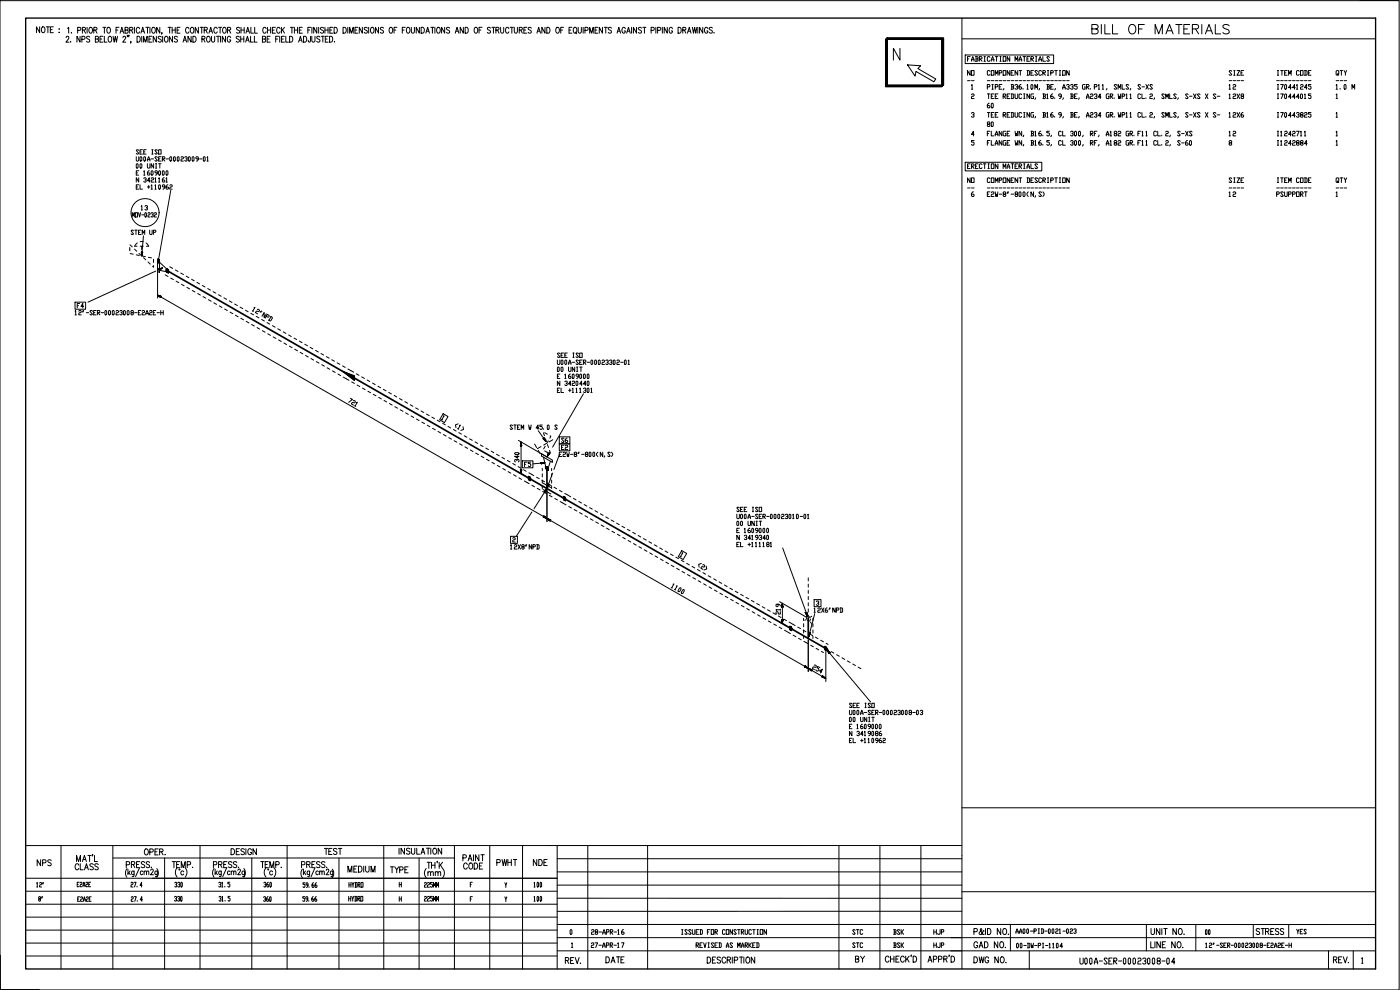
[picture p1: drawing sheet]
<svg xmlns="http://www.w3.org/2000/svg" width="420mm" height="297mm" viewBox="0 0 420 297" stroke-linecap="round" stroke-linejoin="round" font-family="sans-serif">
<defs><g id="words">
<g font-size="6.2">
<text x="326.3" y="11.3">BILL OF MATERIALS</text>
<text x="36.3" y="264.6">( )</text>
<text x="62.4" y="264.6">( )</text>
</g>
<text font-size="5.7" x="89.3" y="264.6">( )</text>
<g font-size="5.3">
<text x="137.9" y="262.1">CODE</text>
<text x="147.8" y="261.1">PWHT</text>
<text x="158.7" y="261.1">NDE</text>
</g>
<g font-size="4.9">
<text x="290.3" y="28.2">1 PIPE, B36.10M, BE, A335 GR.P11, SMLS, S-XS 12 I70441245 1.0 M</text>
<text x="96" y="257.5">TEST</text>
<text x="9.9" y="261.1">NPS</text>
<text x="21.2" y="262.1">CLASS</text>
<text x="103" y="262.8">MEDIUM</text>
<text x="116.1" y="263.2">TYPE</text>
<text x="375.7" y="281.5">STRESS</text>
<text x="180.6" y="290">DATE</text>
<text x="255.4" y="290">BY</text>
</g>
<g font-size="4.4">
<text x="294.9" y="33.5">60</text>
<text x="294.9" y="39.2">80</text>
<text x="289.3" y="56.1">NO COMPONENT DESCRIPTION SIZE ITEM CODE QTY</text>
<text x="41.3" y="64.2">13</text>
<text x="290.3" y="60.3">6 E2W-8&quot;-800(N,S) 12 PSUPPORT 1</text>
<text x="167.2" y="134.1">S6</text>
<text x="167.2" y="136.2">E2</text>
<text x="156.6" y="139.7" transform="rotate(-90 156.6 139.7)">340</text>
<text x="10.2" y="271.6">8&quot;</text>
<text x="254.7" y="281.5">STC</text>
<text x="267.1" y="281.5">BSK</text>
<text x="279" y="281.5">HJP</text>
<text x="360.5" y="281.5">00</text>
<text x="388.1" y="281.5">YES</text>
<text x="254.7" y="285.4">STC</text>
<text x="267.1" y="285.4">BSK</text>
<text x="279" y="285.4">HJP</text>
</g>
<g font-size="4">
<text x="289.3" y="23.6">NO COMPONENT DESCRIPTION SIZE ITEM CODE QTY</text>
<text x="21.9" y="93.5">F4</text>
<text x="156.3" y="141.1">F5</text>
<text x="234.9" y="185.6" transform="rotate(-90 234.9 185.6)">219</text>
</g>
<g font-size="2.6">
<text x="289.3" y="25.4">__ _____________________ ____ _________ ___</text>
<text x="289.3" y="57.5">__ _____________________ ____ _________ ___</text>
</g>
</g></defs>
<!-- layer: Level 63 -->
<g fill="none" stroke="#000" stroke-width=".3">
<path d="M0 .2h419.9v296.8h-419.9zM288.7 11.6h124.1M288.7 5.4v285.2M408.2 .1h11.8M18.3 253.7v37M27.8 256.4l-.1 .5M33.9 253.7v37M33.9 257.4h102.5M43.6 254.8l.2-.1a.91 .91 0 0 1 .7 .9 .91 .91 0 0 1-.7 .9 1.14 1.14 0 0 1-.2-1.7zM45 255.7l.8-.1v-.8l-.8-.1v1.8M46.5 255.6h.6M47.5 254.7h-1v1.8h1"/>
<path d="M47.9 255.6l.9-.1 .1-.6-1-.2v1.8M48.4 255.6l.5 .9M49.4 257.4v33.3M49.5 256.3l.1 .1M51.7 258.5h1M52.2 258.5v1.8M53 259.4h.6M54 258.5h-1v1.8h1M56.2 259.5l.9-.1v-.8l-.9-.1v1.8M60 253.7v37M69.3 254.6a.91 .91 0 0 1 1.1 .9 .91 .91 0 0 1-1.1 .9zM70.9 255.5h.6"/>
<path d="M71.9 254.6h-1v1.8h1M73.3 254.9l-.3-.3-.7 .3 .1 .3 .9 .7v.3l-.3 .2-.7-.2M73.8 254.6v1.8M75.5 255.1a.56 .56 0 0 0-.7-.5 .56 .56 0 0 0-.4 .7v.5a.56 .56 0 0 0 .5 .7 .56 .56 0 0 0 .6-.7h-.4M75.6 257.4v33.3M77 254.6v1.8l-1.1-1.8v1.8M78.3 258.5h1M78.8 258.5v1.8M79.6 259.4h.6M80.5 258.5h-.9v1.8h.9M82.8 259.5l.9-.1v-.8l-.9-.1v1.8M86.2 253.7v37"/>
<path d="M101.7 257.4v33.3M115.2 253.7v37M119.8 254.5v1.8M121.4 254.5v1.8l-1-1.8v1.8M123 254.7l-.4-.2-.6 .2v.4l1 .7v.2l-.4 .3-.6-.3M123.5 254.5v1.3l.4 .5 .5-.3 .1-1.5M125.1 254.5v1.8h.9M125.8 257.4v33.3M126.3 256.3l.6-1.8 .6 1.8M126.6 255.7h.7M128 254.5h1M128.2 258.7h1"/>
<path d="M128.5 254.5v1.8M128.7 258.7v1.8M129.3 254.5v1.8M129.5 258.7v1.8M129.5 259.6h1M130.2 254.6l.1-.1a.91 .91 0 0 1 .8 .9 .91 .91 0 0 1-.8 .9 1.14 1.14 0 0 1-.1-1.7zM130.5 258.7v1.8M131.3 258.5l-.2 .4M131.8 258.7v1.8M132.2 259.5l.6 1M132.5 254.5v1.8l-1-1.8v1.8M132.8 258.7l-1 1.2"/>
<path d="M136.4 253.7v37M147 253.7v37M156.8 253.7v37M167.2 253.7v37M167.2 257.6h121.5M176.4 253.7v37M194.4 253.7v37M251.8 253.7v37M264.1 253.7v37M276.4 253.7v37M288.7 242.4h124.1M288.7 253.7h-281"/>
<path d="M7.7 263.5h159.5M7.7 279.1h159.5M7.7 275.2h159.5M7.7 271.3h159.5M7.7 267.4h159.5M53.1 260.4a2.1 2.1 0 0 0 0 2.7M53.7 260.7l.3 .2-.2 .2zM54.4 260.3v-1.8l.6 1.8 .6-1.8v1.8a2.09 2.09 0 0 1 0 2.8M55.1 261.6a.5 .5 0 0 0-.7 0 .5 .5 0 0 0 0 .7 .5 .5 0 0 0 .7 0M57.8 260.2l.1 .1M79.8 260.4a2.03 2.03 0 0 0 0 2.7M80.4 260.7l.2 .2-.1 .2z"/>
<path d="M81 260.3v-1.8l.6 1.8 .6-1.8v1.8M81.8 261.6a.51 .51 0 0 0-.7 0 .51 .51 0 0 0 0 .7 .51 .51 0 0 0 .7 0M82.3 260.4a2.1 2.1 0 0 1 0 2.7M84.4 260.2l.1 .1M127.9 260.6a2.03 2.03 0 0 0 0 2.7M128.4 261.9l.4-.4 .4 .1v1.1M128.4 261.5v1.2M129.2 261.9l.4-.4 .4 .1v1.1M130.6 261.9l.4-.4 .4 .1v1.1M130.6 261.5v1.2M131.4 261.9l.4-.4 .4 .1v1.1M132.8 260.6a2.03 2.03 0 0 1 0 2.7"/>
<path d="M167.2 277.4h245.6M167.2 269.5h121.5M167.2 265.6h121.5M167.2 261.6h121.5M288.7 267.6h124.1M288.7 273.4h-121.5M292.3 279.6l.9-.1v-.8l-.9-.1v1.8M295.3 279.4l-.1-.2a.96 .96 0 0 1-1.3 1v-.5l.7-.7-.2-.4-.2 .3 .1 .4 .6 1 .4-.1M295.8 278.6v1.8M296.4 278.6a.91 .91 0 0 1 1 .9 .91 .91 0 0 1-1 .9zM300.3 278.6v1.8l-1-1.8v1.8M301.2 278.7l.2-.1a.91 .91 0 0 1 .7 .9 .91 .91 0 0 1-.7 .9 1.14 1.14 0 0 1-.2-1.7z"/>
<path d="M303.2 277.4v7.9M344 277.4v7.9M345.4 278.6v1.3l.5 .5 .5-.3 .1-1.5M348.1 278.6v1.8l-1.1-1.8v1.8M348.7 278.6v1.8M349.3 278.6h1M349.8 278.6v1.8M353 278.6v1.8l-1-1.8v1.8M353.9 278.7l.2-.1a.91 .91 0 0 1 .7 .9 .91 .91 0 0 1-.7 .9 1.14 1.14 0 0 1-.2-1.7zM358.9 277.4v7.9M0 286.6v10.4h11.8M7.7 286.8h159.5"/>
<path d="M7.7 283h159.5M167.2 285.3h245.6M167.2 281.3h245.6M169.7 288.2l.9-.1v-.6l-.9-.2v1.8M170.2 288.2l.5 .9M171.2 288.2h.6M172.2 287.3h-1v1.8h1M172.6 287.3l.6 1.8 .6-1.8M174.2 288.9l.1 .1M212.2 287.2a.92 .92 0 0 1 1.1 .9 .92 .92 0 0 1-1.1 .9zM213.8 288h.6M214.8 287.2h-1v1.8h1"/>
<path d="M216.2 287.4l-.3-.2-.7 .2 .1 .5 .9 .4-.1 .6-.5 .1-.4-.3M217.8 287.6a.57 .57 0 0 0-.7-.4 .57 .57 0 0 0-.4 .7v.4a.57 .57 0 0 0 .4 .7 .57 .57 0 0 0 .7-.5M218.2 288l.9-.1v-.7h-.9v1.8M218.7 288l.6 1M219.8 287.2v1.8M220.4 288.1l.9-.1v-.8h-.9v1.8M221.9 287.2h1M222.4 287.2v1.8M223.2 287.2v1.8M224.1 287.2h.2a.92 .92 0 0 1 .7 .9 .92 .92 0 0 1-.7 .9 1.16 1.16 0 0 1-.2-1.8zM226.5 287.2v1.8l-1-1.8v1.8M266.8 287.3a.56 .56 0 0 0-.7-.4 .56 .56 0 0 0-.4 .7v.4a.56 .56 0 0 0 .4 .7 .56 .56 0 0 0 .7-.4"/>
<path d="M267.3 286.9v1.8M267.3 287.7h1M268.3 286.9v1.8M268.9 287.7h.6M269.8 286.9h-.9v1.8h.9M271.4 287.3a.56 .56 0 0 0-.7-.4 .56 .56 0 0 0-.4 .7v.4a.56 .56 0 0 0 .4 .7 .56 .56 0 0 0 .7-.4M271.8 286.9v1.8M272.2 287.6l.7 1.1M272.9 286.9l-1.1 1.2M273.5 286.6l-.1 .4M274 286.9a.91 .91 0 0 1 1.1 .9 .91 .91 0 0 1-1.1 .9zM278.5 288.7l.6-1.8 .6 1.8"/>
<path d="M278.7 288.1h.8M280.1 287.8l.9-.1v-.7l-.9-.1v1.8M281.7 287.8l.9-.1v-.7l-.9-.1v1.8M283.2 287.7l.9-.1 .1-.6-1-.1v1.8M283.7 287.7l.5 1M284.9 286.6l-.1 .4M285.4 286.9a.91 .91 0 0 1 1.1 .9 .91 .91 0 0 1-1.1 .9zM292.3 287.1a.91 .91 0 0 1 1.1 .9 .91 .91 0 0 1-1.1 .9zM293.4 283a.57 .57 0 0 0-.7-.4 .57 .57 0 0 0-.4 .7v.4a.57 .57 0 0 0 .5 .7 .57 .57 0 0 0 .6-.7h-.4M293.8 284.4l.6-1.8 .6 1.8M293.8 287.1l.4 1.8 .4-1.8 .3 1.8 .4-1.8M294 283.8h.8"/>
<path d="M295.5 282.6a.92 .92 0 0 1 1 .9 .92 .92 0 0 1-1 .9zM296.7 287.5a.56 .56 0 0 0-.7-.4 .56 .56 0 0 0-.4 .7v.4a.56 .56 0 0 0 .6 .7 .56 .56 0 0 0 .5-.7h-.3M299.4 282.6v1.8l-1-1.8v1.8M299.6 287.1v1.8l-1-1.8v1.8M300.3 282.6h.2a.92 .92 0 0 1 .7 .9 .92 .92 0 0 1-.7 .9 1.16 1.16 0 0 1-.2-1.8zM300.5 287.2l.1-.1a.91 .91 0 0 1 .8 .9 .91 .91 0 0 1-.8 .9 1.14 1.14 0 0 1-.1-1.7zM301.7 284.2l.1 .1M301.9 288.7l.1 .1M302.6 280.2l.1 .1M308.9 285.3v5.4M345.4 282.6v1.8h.8M346.6 282.6v1.8"/>
<path d="M348.2 282.6v1.8l-1-1.8v1.8M348.8 283.4h.6M349.8 282.6h-1v1.8h1M352.7 282.6v1.8l-1.1-1.8v1.8M353.5 282.6h.2a.92 .92 0 0 1 .8 .9 .92 .92 0 0 1-.8 .9 1.16 1.16 0 0 1-.2-1.8zM355 284.2v.1M355.3 280.2l.1 .1M398.7 285.3v5.4M400.2 288l.9-.1 .1-.6-1-.2v1.8M400.7 288l.5 .9M401.7 288h.6M402.7 287.1h-1v1.8h1"/>
<path d="M403.1 287.1l.6 1.8 .6-1.8M404.7 288.7v.1M406.1 285.3v5.4"/>
</g>
<path d="M7.7 5.4h405.1v285.3h-405.1z" fill="none" stroke="#000" stroke-width=".4"/>
<!-- layer: Level 5 -->
<g fill="none" stroke="#000" stroke-width=".3">
<path d="M11.9 8.1v1.7l-1-1.7v1.7M12.7 8.1h.1a.9 .9 0 0 1 .7 .8 .9 .9 0 0 1-.7 .9 1.15 1.15 0 0 1-.1-1.7zM13.9 8.1h1M14.4 8.1v1.7M15.1 8.9h.6M16 8.1h-.9v1.7h.9M17.8 8.6h.1M17.8 9.7h.1M19.9 11.3l.2-.4 .6 .3-.9 1.4h.9M20.3 8.5l.3-.3v1.8M21.2 12.5l.1 .1M21.4 9.8l.1 .1"/>
<path d="M23.3 9.1l.8-.1v-.7l-.8-.1v1.8M24 10.9v1.7l-.9-1.7v1.7M24.6 11.8l.8-.1v-.7l-.8-.1v1.7M24.7 9l.8-.1v-.6l-.8-.1v1.8M25.2 9l.5 1M26.1 8.2v1.8M26.9 11.1l-.3-.2-.6 .2 .1 .4 .8 .5-.1 .6h-.5l-.3-.2M26.9 8.3l.2-.1a.9 .9 0 0 1 .7 .9 .9 .9 0 0 1-.7 .9 1.16 1.16 0 0 1-.2-1.7zM28.2 9l.8-.1v-.6l-.8-.1v1.8M28.6 11.7l.8-.1v-.6l-.8-.1v1.7l.9-.1v-.4l-.3-.4M28.6 9l.5 1M30 11.7h.6"/>
<path d="M30.9 8.2h.9M30.9 10.9h-.9v1.7h.9M31.3 10.9v1.7h.8M31.3 8.2v1.8M32.3 8.3l.2-.1a.9 .9 0 0 1 .7 .9 .9 .9 0 0 1-.7 .9 1.16 1.16 0 0 1-.2-1.7zM32.7 11l.2-.1a.9 .9 0 0 1 .7 .9 .9 .9 0 0 1-.7 .8 1.16 1.16 0 0 1-.2-1.6zM33.9 10.9l.4 1.7 .3-1.7 .3 1.7 .4-1.7M34.8 9h.6M35.7 8.2h-.9v1.8M36 10l.6-1.8 .5 1.8M36.2 9.4h.7M36.9 11.3l.3-.4 .5 .3-.9 1.4h1"/>
<path d="M37.5 9l.8-.1v-.6l-.8-.1v1.8l.9-.2 .1-.4-.4-.4M38.3 10.6l-.1 .5M38.7 10.6l-.1 .5M38.9 9l.9-.1v-.6l-.9-.1v1.8M39.3 12.6l-.1 .4M39.4 9l.5 1M40.3 8.2v1.8M41.1 10.9a.88 .88 0 0 1 1 .9 .88 .88 0 0 1-1 .8zM41.9 8.6a.51 .51 0 0 0-.6-.4 .51 .51 0 0 0-.4 .7v.4a.52 .52 0 0 0 .4 .6 .52 .52 0 0 0 .6-.4M42.3 10l.5-1.8 .6 1.8M42.5 9.4h.7M42.5 10.9v1.7"/>
<path d="M43.1 12.6v-1.7l.5 1.7 .6-1.7v1.7M43.8 8.2h.9M44.3 8.2v1.8M44.7 11.7h.5M45 8.2v1.8M45.6 10.9h-.9v1.7h.9M45.8 8.3l.1-.1a.9 .9 0 0 1 .7 .9 .9 .9 0 0 1-.7 .9 1.16 1.16 0 0 1-.1-1.7zM46.9 10.9v1.7l-.9-1.7v1.7M48 8.2v1.8l-1-1.8v1.8M48.4 11.1l-.3-.2-.6 .2v.4l.9 .6-.3 .5-.6-.2M48.6 9.9l-.1 .4M48.8 10.9v1.7"/>
<path d="M49.6 11l.1-.1a.9 .9 0 0 1 .7 .9 .9 .9 0 0 1-.7 .8 1.16 1.16 0 0 1-.1-1.6zM50.4 8.2h1M50.9 8.2v1.8M51.7 9h.9M51.7 8.2v1.8M51.8 10.9v1.7l-1-1.7v1.7M52.6 8.2v1.8M53.1 9h.6M53.3 11.1l-.4-.2-.6 .2 .1 .4 .9 .6-.4 .5-.6-.2M54 8.2h-.9v1.8h.9M54.9 12.6l.6-1.7 .5 1.7M55.1 12.1h.7"/>
<path d="M56.7 8.6a.52 .52 0 0 0-.6-.4 .52 .52 0 0 0-.4 .7v.4a.52 .52 0 0 0 .4 .6 .52 .52 0 0 0 .6-.4M57.4 10.9v1.7l-1-1.7v1.7M57.4 8.3l.1-.1a.9 .9 0 0 1 .7 .9 .9 .9 0 0 1-.7 .9 1.16 1.16 0 0 1-.1-1.7zM57.9 10.9a.88 .88 0 0 1 1 .9 .88 .88 0 0 1-1 .8zM59.5 8.2v1.8l-.9-1.8v1.8M60.1 8.2h.9M60.5 8.2v1.8M60.6 11.7l.8-.1v-.6l-.8-.1v1.7M61.1 11.7l.4 .9M61.3 9l.8-.1v-.6l-.8-.1v1.8M61.8 9l.4 1M62.3 11l.1-.1a.9 .9 0 0 1 .7 .9 .9 .9 0 0 1-.7 .8 1.16 1.16 0 0 1-.1-1.6z"/>
<path d="M62.7 10l.5-1.8 .6 1.8M62.9 9.4h.7M63.5 10.9v1.2l.4 .5 .5-.2v-1.5M65 10.9h.9M65.2 8.6a.52 .52 0 0 0-.6-.4 .52 .52 0 0 0-.4 .7v.4a.52 .52 0 0 0 .3 .6 .52 .52 0 0 0 .7-.4M65.4 10.9v1.7M65.6 8.2h.9M66.1 8.2v1.8M66.2 10.9v1.7M67.1 8.3l.1-.1a.9 .9 0 0 1 .7 .9 .9 .9 0 0 1-.7 .9 1.16 1.16 0 0 1-.1-1.7zM67.7 10.9v1.7l-1-1.7v1.7M68.3 9l.8-.1 .1-.5-.9-.2v1.8"/>
<path d="M68.8 9l.4 1M69.2 11.3a.52 .52 0 0 0-.6-.4 .52 .52 0 0 0-.4 .6v.5a.53 .53 0 0 0 .5 .7 .53 .53 0 0 0 .5-.7h-.3M71.8 11.1l-.3-.2-.6 .2 .1 .4 .8 .6-.3 .5-.6-.2M71.9 8.5l-.3-.3-.6 .3 .1 .4 .8 .5-.3 .6-.6-.3M72.2 11.7h1M72.2 10.9v1.7M72.3 9h1M72.3 8.2v1.8M73.2 10.9v1.7M73.3 8.2v1.8M73.7 12.6l.6-1.7 .5 1.7M73.8 10l.6-1.8 .5 1.8"/>
<path d="M73.9 12.1h.7M74 9.4h.7M75.2 10.9v1.7h.8M75.3 8.2v1.8h.8M76.3 10.9v1.7h.9M76.4 8.2v1.8h.8M78.8 11.7l.8-.1v-.6l-.8-.1v1.7l.9-.1v-.4l-.3-.4M79.9 8.6a.51 .51 0 0 0-.7-.4 .51 .51 0 0 0-.3 .7v.4a.52 .52 0 0 0 .3 .6 .52 .52 0 0 0 .7-.4M80.2 11.7h.5M80.3 9h.9M80.3 8.2v1.8M81.1 10.9h-.9v1.7h.9"/>
<path d="M81.2 8.2v1.8M81.7 9h.6M82.6 8.2h-.9v1.8h.9M82.7 11.7h.6M83.6 10.9h-.9v1.7M83.9 10.9v1.7M84.1 8.6a.52 .52 0 0 0-.7-.4 .52 .52 0 0 0-.4 .7v.4a.52 .52 0 0 0 .4 .6 .52 .52 0 0 0 .7-.4M84.5 8.2v1.8M84.5 11.7h.5M84.8 8.9l.6 1.1M85.4 10.9h-.9v1.7h.9M85.4 8.2l-.9 1.2"/>
<path d="M85.8 10.9v1.7h.8M86.9 10.9a.88 .88 0 0 1 1 .9 .88 .88 0 0 1-1 .8zM87.1 8.2h1M87.6 8.2v1.8M88.3 9h1M88.3 8.2v1.8M89.3 8.2v1.8M89.6 12.6l.5-1.7 .6 1.7M89.8 12.1h.7M89.8 9h.6M90.7 8.2h-.9v1.8h.9M91.1 10.9a.88 .88 0 0 1 1 .9 .88 .88 0 0 1-1 .8z"/>
<path d="M92.4 9h.5M93.2 10.9l-.2 1.7h-.4l-.1-.5M93.3 8.2h-.9v1.8M93.6 10.9v1.2l.4 .5 .5-.2v-1.5M93.6 8.2v1.8M95.1 8.2v1.8l-1-1.8v1.8M95.6 8.2v1.8M96 11.1l-.3-.2-.6 .2v.4l.9 .6-.3 .5-.6-.2M96.4 10.9h.9M96.9 10.9v1.7M97.1 8.5l-.3-.3-.6 .3v.3l.9 .6-.3 .6-.6-.3M97.5 9h.9"/>
<path d="M97.5 8.2v1.8M97.6 11.7h.6M98.4 8.2v1.8M98.5 10.9h-.9v1.7h.9M98.9 10.9a.88 .88 0 0 1 1 .9 .88 .88 0 0 1-1 .8zM99 9h.5M99.9 8.2h-.9v1.8h.9M100.3 8.2a.88 .88 0 0 1 .9 .9 .88 .88 0 0 1-.9 .9zM100.4 12.5l.1 .1M103 8.2a.88 .88 0 0 1 .9 .9 .88 .88 0 0 1-.9 .9zM104.4 8.2v1.8M104.9 10v-1.8l.6 1.8 .5-1.8v1.8"/>
<path d="M106.5 9h.6M107.4 8.2h-.9v1.8h.9M108.8 8.2v1.8l-1-1.8v1.8M110.2 8.5l-.3-.3-.6 .3 .1 .4 .8 .5-.3 .6-.6-.3M110.6 8.2v1.8M111.4 8.3l.2-.1a.91 .91 0 0 1 .7 .9 .91 .91 0 0 1-.7 .9 1.19 1.19 0 0 1-.2-1.7zM113.6 8.2v1.8l-.9-1.8v1.8M115.1 8.5l-.4-.3-.5 .3 .1 .4 .8 .5-.4 .6-.5-.3M117 8.3l.2-.1a.91 .91 0 0 1 .7 .9 .91 .91 0 0 1-.7 .9 1.19 1.19 0 0 1-.2-1.7zM118.3 9h.5M119.1 8.2h-.8v1.8M120.7 9h.6"/>
<path d="M121.6 8.2h-.9v1.8M122.2 8.3l.2-.1a.91 .91 0 0 1 .6 .9 .91 .91 0 0 1-.6 .9 1.19 1.19 0 0 1-.2-1.7zM123.4 8.2v1.2l.4 .6 .5-.3 .1-1.5M125.9 8.2v1.8l-1-1.8v1.8M126.4 8.2a.88 .88 0 0 1 1 .9 .88 .88 0 0 1-1 .9zM127.8 10l.6-1.8 .5 1.8M128 9.4h.7M129.3 8.2h.9M129.8 8.2v1.8M130.5 8.2v1.8M131.3 8.3l.1-.1a.9 .9 0 0 1 .8 .9 .9 .9 0 0 1-.8 .9 1.16 1.16 0 0 1-.1-1.7zM133.5 8.2v1.8l-1-1.8v1.8"/>
<path d="M134.9 8.5l-.3-.3-.6 .3 .1 .4 .8 .5-.3 .6-.6-.3M136.6 10l.6-1.8 .5 1.8M136.8 9.4h.7M139.1 8.2v1.8l-1-1.8v1.8M139.6 8.2a.88 .88 0 0 1 1 .9 .88 .88 0 0 1-1 .9zM142.6 8.3l.1-.1a.9 .9 0 0 1 .7 .9 .9 .9 0 0 1-.7 .9 1.16 1.16 0 0 1-.1-1.7zM143.8 9h.5M144.7 8.2h-.9v1.8M147.2 8.5l-.3-.3-.6 .3 .1 .4 .8 .5-.3 .6-.6-.3M147.6 8.2h.9M148.1 8.2v1.8M148.8 9l.8-.1v-.6l-.8-.1v1.8"/>
<path d="M149.3 9l.5 1M150.2 8.2v1.2l.4 .6 .5-.3 .1-1.5M152.7 8.6a.51 .51 0 0 0-.6-.4 .51 .51 0 0 0-.4 .7v.4a.52 .52 0 0 0 .4 .6 .52 .52 0 0 0 .6-.4M153.1 8.2h1M153.6 8.2v1.8M154.3 8.2v1.2l.4 .6 .5-.3 .1-1.5M155.8 9l.8-.1v-.6l-.8-.1v1.8M156.3 9l.5 1M157.2 9h.6M158.1 8.2h-.9v1.8h.9M159.4 8.5l-.3-.3-.6 .3 .1 .4 .6 .2a.48 .48 0 0 1 .2 .7 .48 .48 0 0 1-.8 .1l-.1-.2M161.1 10l.6-1.8 .5 1.8"/>
<path d="M161.3 9.4h.7M163.6 8.2v1.8l-1-1.8v1.8M164.1 8.2a.88 .88 0 0 1 1 .9 .88 .88 0 0 1-1 .9zM167.1 8.3l.1-.1a.9 .9 0 0 1 .7 .9 .9 .9 0 0 1-.7 .9 1.16 1.16 0 0 1-.1-1.7zM168.3 9h.5M169.1 8.2h-.8v1.8M170.8 9h.5M171.6 8.2h-.8v1.8h.8M172.3 8.3l.1-.1a.9 .9 0 0 1 .8 .9 .9 .9 0 0 1-.8 .9 1.16 1.16 0 0 1-.1-1.7zM172.7 9.6l.4 .5M173.5 8.2v1.2l.4 .6 .5-.3 .1-1.5M175 8.2v1.8"/>
<path d="M175.6 9.1l.8-.1v-.7l-.8-.1v1.8M177 10v-1.8l.5 1.8 .5-1.8v1.8M178.6 9h.5M179.5 8.2h-.9v1.8h.9M180.8 8.2v1.8l-.9-1.8v1.8M181.3 8.2h1M181.8 8.2v1.8M183.5 8.5l-.3-.3-.7 .3 .2 .4 .7 .4v.6l-.5 .1-.4-.3M185.2 10l.5-1.8 .5 1.8M185.4 9.4h.7M187.7 8.6a.52 .52 0 0 0-.7-.4 .52 .52 0 0 0-.4 .7v.4a.53 .53 0 0 0 .6 .7 .53 .53 0 0 0 .5-.7h-.4M188.1 10l.5-1.8 .5 1.8"/>
<path d="M188.3 9.4h.7M189.5 8.2v1.8M191 8.2v1.8l-.9-1.8v1.8M192.5 8.5l-.3-.3-.6 .3 .1 .4 .6 .2a.48 .48 0 0 1 .1 .7 .48 .48 0 0 1-.7 .1l-.1-.2M192.9 8.2h1M193.4 8.2v1.8M195.4 9.1l.8-.1v-.7l-.8-.1v1.8M196.8 8.2v1.8M197.4 9.1l.8-.1v-.6l-.8-.2v1.8M198.8 8.2v1.8M200.3 8.2v1.8l-1-1.8v1.8M201.8 8.6a.51 .51 0 0 0-.6-.4 .51 .51 0 0 0-.4 .7v.4a.52 .52 0 0 0 .5 .7 .52 .52 0 0 0 .5-.7h-.3"/>
<path d="M203.5 8.2a.88 .88 0 0 1 1 .9 .88 .88 0 0 1-1 .9zM204.9 9l.8-.1v-.6l-.8-.1v1.8M205.4 9l.4 1M206.3 10l.6-1.8 .5 1.8M206.5 9.4h.7M207.8 8.2l.3 1.8 .4-1.8 .3 1.8 .3-1.8M209.4 8.2v1.8M210.9 8.2v1.8l-.9-1.8v1.8M212.4 8.6a.52 .52 0 0 0-.6-.4 .52 .52 0 0 0-.4 .7v.4a.53 .53 0 0 0 .5 .7 .53 .53 0 0 0 .5-.7h-.3M213.8 8.5l-.3-.3-.6 .3 .1 .4 .8 .5-.3 .6-.6-.3M214.3 9.8v.1"/>
</g>
<!-- layer: Level 26 -->
<path d="M266.3 11.2v14.3h16.9v-14.1h-17v14.2h16.9v-14.1h-17.1v14.3h16.9v-14.2h-17v14.3h16.9v-14.1h-17.1v14.3h16.9v-14.2M270.1 14.5v3.5l-2-3.5v3.5M272.4 19.5l3.9 .2-.8 .9 5.3 3.1-.5 .8-5.4-3.1-.3 1.4z" fill="none" stroke="#000" stroke-width=".3"/>
<!-- layer: borderText -->
<g fill="none" stroke="#000" stroke-width=".3">
<path d="M289.7 16.5h26.5v2.6h-26.5zM290.4 17.7h.3M291.1 17h-.7v1.4M291.5 18.4l.5-1.4 .3 1.4M291.5 17.9h.8M292.7 17h.6l.2 .2-.2 .5M292.9 17.7h.4l.2 .4-.2 .3h-.6M292.9 17v1.4M293.9 17.7h.6l.2-.5-.2-.2h-.6v1.4M294.1 17.7l.6 .7M295.3 17h.4M295.3 18.4h.4"/>
<path d="M295.5 17v1.4M297.1 17.2l-.2-.2-.6 .2v.9l.2 .3 .6-.3M297.5 18.4l.4-1.4 .4 1.4M297.5 17.9h.8M298.7 17h.8M299.1 17v1.4M300.1 17h.4M300.1 18.4h.4M300.3 17v1.4M301.1 17h.8v1.4h-.8zM303 17v1.4l-.7-1.4v1.4M304.6 18.4v-1.4l.4 .9 .4-.9v1.4"/>
<path d="M305.8 18.4l.4-1.4 .4 1.4M305.8 17.9h.8M307 17h.8M307.4 17v1.4M308.2 17.7h.4M309 17h-.8v1.4h.8M309.4 17.7h.6l.2-.3-.2-.4h-.6v1.4M309.6 17.7l.6 .7M310.8 17h.4M310.8 18.4h.4M311 17v1.4M311.8 18.4l.4-1.4 .4 1.4"/>
<path d="M311.8 17.9h.8M313 17v1.4h.8M314.9 17.2l-.6-.2-.1 .2 .7 .9-.2 .3-.5-.3M291.5 34l.6-.2 .2 .4-.3 .3M292.1 34.5l.2 .2-.2 .5-.6-.3M296.7 33.8v1.4M297.1 39.4h-.8v1.4M297.5 39.4v1.4h.8M298.3 33.8h-.8v1.4M299.5 33.8h-.8v1.4M300.7 39.4v1.4l-.8-1.4v1.4M301.1 34.5h.6l.2-.3-.2-.4h-.6v1.4"/>
<path d="M301.3 34.5l.6 .7M301.9 39.4h-.6l-.2 .2v.9l.2 .3h.6v-.7h-.2M302.3 34.5h.3M303 33.8h-.7v1.4h.7M303 39.4h-.7v1.4h.7M303.4 33.8h.6l.2 .2v.9l-.2 .3h-.6M303.6 33.8v1.4M304.6 33.8v1.1l.2 .3 .6-.3v-1.1M304.6 39.4l.2 1.4 .2-.7 .2 .7 .2-1.4M306.6 34l-.2-.2-.6 .2v.9l.2 .3 .6-.3M306.6 39.4v1.4l-.8-1.4v1.4M307.2 35.2h.4"/>
<path d="M307.2 33.8h.4M307.4 33.8v1.4M309 33.8v1.4l-.8-1.4v1.4M309.4 39.4h.6l.2 .2-.2 .5M309.6 39.4v1.4M310.2 33.8h-.6l-.2 .2v.9l.2 .3h.6v-.7h-.2M310.6 39.6l.2-.2v1.4M310.8 34.9l-.2 .5M312.4 39.4l-.6 .4v.7l.6 .3 .2-.5-.2-.2h-.6M313 33.8h.6l.2 .2-.2 .5M313.2 34.5h.4l.2 .4-.2 .3h-.6M313.2 33.8v1.4"/>
<path d="M314.2 34l.1-.2v1.4M314.2 35.2h.3M314.9 39.4h-.7v.4h.5l.2 .3v.4l-.2 .3-.5-.3M315.9 33.8l-.6 .4v.7l.6 .3 .2-.3-.2-.4h-.6M316.5 34.9v.3M318.5 34.5h-.6l-.2-.3 .2-.4 .6 .2v.7l-.6 .5M318.5 39.6l-.2-.2-.6 .2v.9l.2 .3 .6-.3M318.9 39.4v1.4h.8M319.1 34.9l-.2 .5M321.3 33.8h.6l.2 .2-.2 .5M321.3 39.6l.6-.2 .2 .4-.4 .3M321.5 34.5h.4l.2 .4-.2 .3h-.6"/>
<path d="M321.5 33.8v1.4M322.5 34.5h.4M322.7 39.4l.4 .2v.9l-.2 .3-.4-.3v-.9zM323.3 33.8h-.8v1.4h.8M323.9 34.9l-.2 .5M323.9 39.4l.4 .2v.9l-.2 .3-.4-.3v-.9zM326.1 35.2l.3-1.4 .4 1.4M326.1 34.7h.7M327.2 34l.2-.2 .6 .2-.2 .5-.6 .2v.5h.8M328.4 34l.2-.2 .6 .2v.2l-.4 .3M329 34.5l.2 .2-.2 .5-.6-.3M329.2 39.4h-.8v1.4"/>
<path d="M330.4 34.7h-.8l.6-.9v1.4M332.8 33.8h-.6l-.2 .2v.9l.2 .3h.6v-.7h-.2M333.2 34.5h.6l.2-.3-.2-.4h-.6v1.4M333.2 39.6l.2-.2v1.4M333.4 34.5l.6 .7M334.4 34.9v.3M335.6 33.8l.2 1.4 .2-.7 .1 .7 .3-1.4M335.6 39.6l.2-.2 .6 .2-.3 .5-.5 .2v.5h.8M336.8 34.5h.6l.1-.3-.1-.4h-.6v1.4M337.9 34l.2-.2v1.4M337.9 35.2h.4M338.7 39.4h-.6l-.2 .2v.9l.2 .3h.6v-.7h-.2"/>
<path d="M339.1 34l.2-.2v1.4M339.1 35.2h.4M342.3 34l-.2-.2-.6 .2v.9l.2 .3 .6-.3M342.3 39.4h-.8v1.4M342.7 33.8v1.4h.8M342.7 39.6l.2-.2v1.4M343.9 39.6l.2-.2v1.4M343.9 34.9v.3M345.1 34l.2-.2 .6 .2-.2 .5-.6 .2v.5h.8M346.5 34.9l-.2 .5M347.1 39.6l-.2-.2-.6 .2v.9l.2 .3 .6-.3M347.5 39.4v1.4h.8"/>
<path d="M349.4 34l-.6-.2-.1 .2 .7 .9-.2 .3-.5-.3M349.8 35.2v-1.4l.4 .9 .4-.9v1.4M349.8 39.6l.2-.2 .6 .2-.2 .5-.6 .2v.5h.8M351 33.8v1.4h.8M353 34l-.2-.2-.6 .2 .8 .9-.2 .3-.6-.3M353.6 34.9l-.2 .5M354.2 39.6l-.2-.2-.6 .2 .8 .9-.2 .3-.6-.3M355.8 39.4l.8 1.4M356.6 34l-.6-.2-.2 .2 .8 .9-.2 .3-.6-.3M356.6 39.4l-.8 1.4M357 34.5h.8M357.8 39.6l-.2-.2-.6 .2 .8 .9-.2 .3-.6-.3"/>
<path d="M358.2 33.8l.8 1.4M359 33.8l-.8 1.4M360.2 34l-.3-.2-.6 .2 .9 .9-.3 .3-.6-.3M361.7 33.8l.8 1.4M362.5 33.8l-.8 1.4M364.9 34l-.2-.2-.6 .2 .8 .9-.2 .3-.6-.3M365.3 34.5h.8M368.9 34l.2-.2v1.4M368.9 39.6l.2-.2v1.4M368.9 35.2h.4M370.1 34l.2-.2 .6 .2-.3 .5-.5 .2v.5h.8M370.1 39.6l.2-.2 .6 .2-.3 .5-.5 .2v.5h.8"/>
<path d="M371.2 33.8l.8 1.4M372 33.8l-.8 1.4M373 33.8l-.6 .4v.7l.6 .3 .2-.3-.2-.4h-.6M383.3 35.2h.4M383.3 33.8h.4M383.3 39.4h.4M383.5 33.8v1.4M383.5 39.4v1.4M384.3 33.8h.8l-.6 1.4M384.3 39.6l.2-.2v1.4M385.5 39.6l.2-.2 .6 .2-.2 .5-.6 .2v.5h.8M385.7 33.8l.4 .2v.9l-.2 .3-.4-.3v-.9z"/>
<path d="M387.5 34.7h-.8l.6-.9v1.4M387.9 39.6l.2-.2 .6 .2-.2 .5-.6 .2v.5h.8M388.7 34.7h-.8l.6-.9v1.4M389.1 34l.6-.2 .2 .4-.4 .3M389.1 39.4h.8l-.6 1.4M389.7 34.5l.2 .2-.2 .5-.6-.3M390.3 39.6l.2-.2v1.4M390.5 34.5l-.2-.3 .2-.4 .6 .2-.2 .5-.6 .2 .2 .5 .6-.3-.2-.4M391.5 34l.2-.2 .6 .2-.2 .5-.6 .2v.5h.8M391.5 39.6l.2-.2v1.4M393.4 33.8h-.7v.4h.6l.1 .3-.1 .7-.6-.3M401 34l.2-.2v1.4"/>
<path d="M401 39.6l.2-.2v1.4M401 35.2h.4M289.7 48.7h23v2.6h-23zM290.4 49.9h.3M291.1 49.2h-.7v1.4h.7M291.5 49.9h.6l.2-.3-.2-.4h-.6v1.4M291.7 49.9l.6 .7M292.3 40.3h-.8l.6-.9v1.4M292.3 42.2h-.8v.4h.6l.2 .7-.2 .3-.6-.3M292.7 49.9h.4M293.5 49.2h-.8v1.4h.8M294.7 49.4l-.2-.2-.6 .2v.9l.2 .3h.4l.2-.3"/>
<path d="M295.1 49.2h.8M295.5 49.2v1.4M296.3 42.9h.4M296.5 50.6h.4M296.5 49.2h.4M296.7 49.2v1.4M297.1 42.2h-.8v1.4M297.5 42.2v1.4h.8M297.5 49.2h.8v1.4h-.8zM298.7 40.8l.4-1.4 .4 1.4M298.7 43.6l.4-1.4 .4 1.4M298.7 43.1h.8"/>
<path d="M299.5 49.2v1.4l-.8-1.4v1.4M300.7 42.2v1.4l-.8-1.4v1.4M301.1 50.6v-1.4l.4 .9 .4-.9v1.4M301.9 42.2h-.6l-.2 .2v.9l.2 .3h.6v-.7h-.2M302.3 50.6l.3-1.4 .4 1.4M302.3 40.1h.3M302.3 42.9h.3M302.3 50.1h.7M303 42.2h-.7v1.4h.7M303.4 49.2h.8M303.8 49.2v1.4M304.6 42.2l.2 1.4 .2-.7 .2 .7 .2-1.4"/>
<path d="M304.6 49.9h.4M305.4 49.2h-.8v1.4h.8M305.8 49.9h.6l.2-.5-.2-.2h-.6v1.4M306 49.9l.6 .7M306.6 42.2v1.4l-.8-1.4v1.4M307.2 40.5l-.2 .5M307.2 43.3l-.2 .5M307.2 50.6h.4M307.2 49.2h.4M307.4 49.2v1.4M308.2 50.6l.4-1.4 .4 1.4M308.2 50.1h.8"/>
<path d="M309.4 42.2h.6l.2 .2-.2 .5M309.4 49.2v1.4h.8M309.6 40.1h.4l.2 .4-.2 .3h-.6M309.6 42.9h.4l.2 .4-.2 .3h-.6M309.6 42.2v1.4M310.6 42.4l.2-.2v1.4M310.6 40.8h.4M310.6 43.6h.4M311.4 49.4l-.6-.2-.2 .2 .8 .9-.2 .3h-.4l-.2-.3M312.4 42.2l-.6 .4v.7l.6 .3 .2-.5-.2-.2h-.6M313 40.5v.3M313 43.3v.3"/>
<path d="M314.9 42.2h-.7v.4h.5l.2 .7-.2 .3-.5-.3M315.5 40.5l-.2 .5M315.5 43.3l-.2 .5M318.5 42.4l-.2-.2-.6 .2v.9l.2 .3 .6-.3M318.9 42.2v1.4h.8M321.3 42.4l.6-.2 .2 .4-.4 .3M321.9 40.1l.2 .2-.2 .5-.6-.3M321.9 42.9l.2 .2-.2 .5-.6-.3M322.7 42.2l.4 .2v.9l-.2 .3-.4-.3v-.9zM323.9 42.2l.4 .2v.9l-.2 .3-.4-.3v-.9zM325.1 40.5l-.2 .5M325.1 43.3l-.2 .5"/>
<path d="M327.2 40.1h.6l.2-.3-.2-.4h-.6v1.4M327.2 42.9h.6l.2-.3-.2-.4h-.6v1.4M327.4 40.1l.6 .7M327.4 42.9l.6 .7M328.4 40.1h.4M328.4 42.9h.4M329.2 42.2h-.8v1.4M329.8 40.5l-.2 .5M329.8 43.3l-.2 .5M332 40.8l.4-1.4 .4 1.4M332 43.6l.4-1.4 .4 1.4M332 40.3h.8"/>
<path d="M332 43.1h.8M333.2 42.4l.2-.2v1.4M333.2 40.8h.4M333.2 43.6h.4M334.6 40.1l-.2-.3 .2-.4 .6 .2-.2 .5-.6 .2 .2 .5 .6-.3-.2-.4M334.6 42.9l-.2-.5 .6-.2 .2 .4-.8 .5 .2 .5 .6-.3-.2-.4M335.6 42.4l.2-.2 .6 .2-.3 .5-.5 .2v.5h.8M338.7 42.2h-.6l-.2 .2v.9l.2 .3h.6v-.7h-.2M339.1 40.1h.6l.2-.3-.2-.4h-.6v1.4M339.1 42.9h.6l.2-.3-.2-.4h-.6v1.4M339.3 40.1l.6 .7M339.3 42.9l.6 .7"/>
<path d="M340.3 40.5v.3M340.3 43.3v.3M341.5 40.1h.4M341.5 42.9h.4M342.3 42.2h-.8v1.4M342.7 42.4l.2-.2v1.4M342.7 40.8h.4M342.7 43.6h.4M343.9 42.4l.2-.2v1.4M343.9 40.8h.4M343.9 43.6h.4M347.1 42.4l-.2-.2-.6 .2v.9l.2 .3 .6-.3"/>
<path d="M347.5 42.2v1.4h.8M348.7 40.5v.3M348.7 43.3v.3M349.8 42.4l.2-.2 .6 .2-.2 .5-.6 .2v.5h.8M351.2 40.5l-.2 .5M351.2 43.3l-.2 .5M354.2 42.4l-.2-.2-.6 .2 .8 .9-.2 .3-.6-.3M354.6 40.1h.8M354.6 42.9h.8M356.4 42.2l-.6 .4v.7l.6 .3 .2-.3-.2-.4h-.6M357.2 42.2l.4 .2v.9l-.2 .3-.4-.3v-.9zM368.9 40.8h.4"/>
<path d="M369.1 42.9l-.2-.5 .6-.2 .2 .4-.8 .5 .2 .5 .6-.3-.2-.4M383.3 40.8h.4M383.3 43.6h.4M383.3 42.2h.4M383.5 42.2v1.4M384.3 42.4l.2-.2v1.4M384.3 40.8h.4M384.3 43.6h.4M385.5 42.4l.2-.2 .6 .2-.2 .5-.6 .2v.5h.8M387.5 40.3h-.8l.6-.9v1.4M387.5 43.1h-.8l.6-.9v1.4M387.9 42.4l.2-.2 .6 .2-.2 .5-.6 .2v.5h.8"/>
<path d="M389.3 42.9l-.2-.5 .6-.2 .2 .4-.8 .5 .2 .5 .6-.3-.2-.4M390.3 40.8h.4M390.5 42.9l-.2-.5 .6-.2 .2 .4-.8 .5 .2 .5 .6-.3-.2-.4M391.5 40.8h.4M392.3 43.1h-.8l.6-.9v1.4M401 42.4l.2-.2v1.4M401 40.8h.4M401 43.6h.4M11 265l.2-.2v1.3M11 266.1h.3M11.9 265l.1-.2 .5 .2-.2 .5-.4 .2v.4h.6M12.9 264.8l-.2 .4"/>
<path d="M13 264.8l-.1 .4M23.2 265.4h.3M23.3 269.8h.3M23.8 264.7h-.6v1.4h.6M23.9 269.1h-.6v1.3h.6M24 264.9l.2-.2 .4 .2-.1 .5-.5 .2v.5h.6M24.2 269.3l.1-.2 .5 .2-.2 .5-.4 .2v.4h.6M24.9 266.1l.3-1.4 .3 1.4M24.9 265.6h.6M25 270.4l.3-1.3 .3 1.3M25 270h.6M25.8 264.9l.1-.2 .4 .2-.1 .5-.4 .2v.5h.5"/>
<path d="M25.9 269.3l.2-.2 .4 .2-.2 .5-.4 .2v.4h.6M26.6 265.4h.3M26.8 269.8h.3M27.2 264.7h-.6v1.4h.6M27.3 269.1h-.5v1.3h.5M39.4 269.3l.1-.3 .5 .3-.2 .4-.4 .3v.4h.6M40.3 269h.6l-.5 1.4M41.2 270.2v.2M42.7 270h-.6l.4-1v1.4M52.4 269.2l.4-.2 .2 .4-.3 .3M52.5 265l.4-.3 .1 .5-.3 .2M52.8 269.7v.7l-.4-.3"/>
<path d="M52.9 265.4v.7l-.4-.2M53.3 269.2l.1-.2 .5 .2-.3 .5M53.3 265l.5-.3 .2 .5-.3 .2M53.7 269.7v.7l-.4-.3M53.8 265.4v.7l-.5-.2M54.3 269l.3 .2-.1 1.2-.3-.3zM54.4 264.7l.3 .3-.2 1.1-.2-.2zM65.7 269.2l.2-.2 .4 .2-.3 .5M66.2 269.7v.7l-.5-.3M66.6 269.2l.2-.2v1.4M66.6 270.4h.4M67.5 270.1v.3"/>
<path d="M69 269h-.5v.4h.4l.1 .7-.1 .3-.4-.3M79.1 269.3l.5-.3 .1 .5-.3 .2M79.2 265l.4-.3 .2 .5-.3 .2M79.6 269.7v.7l-.5-.2M79.6 265.4v.7l-.4-.2M80.5 269l-.5 .5v.7l.5 .2 .1-.4-.1-.3h-.5M80.5 264.7l-.4 .5v.7l.4 .2v-.7h-.4M81.1 269l.3 .3-.2 1.1-.3-.2zM81.1 264.7l.3 .3-.1 1.1-.3-.2zM91.5 269h-.6v.5h.4l.2 .7-.2 .2-.4-.2M92.4 269.7h-.5v-.7l.5 .3v.7l-.5 .4M92.7 270.2v.2"/>
<path d="M94 269l-.4 .5v.7l.4 .2v-.7h-.4M94.9 269l-.4 .5v.7l.4 .2v-.7h-.4M104.6 269v1.4M104.6 269.7h.7M104.7 264.8v1.4M104.7 265.5h.6M105.3 269v1.4M105.3 264.8v1.4M105.6 269l.3 1.4M105.6 264.8l.3 .7v.7M106.2 269l-.3 .7M106.2 264.8l-.3 .7"/>
<path d="M106.5 269h.4l.2 .2v.9l-.2 .3h-.4M106.5 264.8h.5l.1 .2v1l-.1 .2h-.5M106.6 269v1.4M106.7 264.8v1.4M107.4 269.7h.4l.2-.3-.2-.4h-.4v1.4M107.4 265.5h.5l.1-.2-.1-.5h-.5v1.4M107.5 269.7l.5 .7M107.6 265.5l.4 .7M108.3 269h.6v1.4h-.6zM108.4 264.8h.5v1.4h-.5zM119.8 264.7v1.4M119.8 269v1.4"/>
<path d="M119.8 265.4h.6M119.8 269.7h.6M120.4 264.7v1.4M120.4 269v1.4M127.4 265l.1-.2 .5 .2-.2 .5-.4 .2v.5h.6M127.4 269.2l.1-.2 .5 .2-.2 .5-.4 .2v.5h.6M128.3 265l.1-.2 .5 .2-.2 .5-.4 .2v.5h.6M128.3 269.2l.1-.2 .5 .2-.2 .5-.4 .2v.5h.6M129.8 264.8h-.6v.5h.4l.2 .2-.2 .7-.4-.2M129.8 269h-.6v.4h.4l.2 .3-.2 .7-.4-.3M130.1 266.2v-1.4l.3 .9 .3-.9v1.4M130.1 270.4v-1.4l.3 .9 .3-.9v1.4"/>
<path d="M131 266.2v-1.4l.3 .9 .3-.9v1.4M131 270.4v-1.4l.3 .9 .3-.9v1.4M141.1 265.4h.3M141.1 269.7h.3M141.8 264.7h-.7v1.4M141.8 269h-.7v1.4M151.5 264.9l.3 1.4M151.5 269.1l.3 1.4M152.1 264.9l-.3 .7M152.1 269.1l-.3 .7M160.3 265l.1-.3v1.4M160.3 269.2l.1-.2v1.4"/>
<path d="M160.3 270.4h.3M160.3 266.1h.3M161.3 264.7l.3 .3-.1 1.1-.3-.2zM161.3 269l.3 .2-.1 1.2-.3-.3zM162.2 264.7l.3 .3-.1 1.1-.3-.2zM162.2 269l.3 .2-.1 1.2-.3-.3zM171.3 278.9l.3 .3-.1 1.1-.4-.2v-.9zM177.5 279.2l.2-.3 .6 .3-.2 .4-.6 .3v.4h.8M178.8 279.6l-.2-.2 .2-.5 .6 .3-.2 .4-.6 .3 .2 .4 .6-.2-.2-.5M179.8 279.6h.7M180.9 279.9h.8M182 279.6h.6l.2-.2-.2-.5h-.6v1.4"/>
<path d="M183.2 279.6h.5l.2-.2-.2-.5h-.5v1.4M183.3 279.6l.6 .7M184.3 279.6h.7M185.4 279.2l.2-.3v1.4M187.1 278.9l-.5 .5v.7l.5 .2 .2-.4-.2-.3h-.5M204.6 278.9h.4M204.8 278.9v1.4M206.3 279.2l-.6-.3-.2 .3 .8 .9-.2 .2-.6-.2M207.4 279.2l-.2-.3-.5 .3 .7 .9-.2 .2-.5-.2M207.8 278.9v1.2l.2 .2 .5-.2v-1.2M208.9 279.6h.4M209.7 278.9h-.8v1.4h.8"/>
<path d="M210 278.9h.6l.2 .3v.9l-.2 .2h-.6M210.2 278.9v1.4M212.3 279.6h.4M213.1 278.9h-.8v1.4M213.4 278.9h.8v1.4h-.8zM214.6 279.6h.5l.2-.2-.2-.5h-.5v1.4M214.8 279.6l.5 .7M217.6 279.2l-.2-.3-.6 .3v.9l.2 .2 .6-.2M218 278.9h.7v1.4h-.7zM219.8 278.9v1.4l-.7-1.4v1.4M221 279.2l-.2-.3-.6 .3 .8 .9-.2 .2-.6-.2M221.4 278.9h.7"/>
<path d="M221.7 278.9v1.4M222.5 279.6h.6l.1-.2-.1-.5h-.6v1.4M222.7 279.6l.5 .7M223.6 278.9v1.2l.2 .2 .6-.2v-1.2M225.5 279.2l-.2-.3-.6 .3v.9l.2 .2 .6-.2M225.9 278.9h.7M226.3 278.9v1.4M227.2 278.9h.4M227.4 278.9v1.4M228.1 278.9h.8v1.4h-.8zM230 278.9v1.4l-.7-1.4v1.4M304.9 279.6h.7"/>
<path d="M306 279.6h.7M307.2 278.7l.4 .2-.2 1.1-.4-.2zM308.3 278.7l.4 .2-.2 1.1-.4-.2zM309.2 279.4h.7M310.3 279.4h.6l.1-.3-.1-.4h-.6v1.3M311.6 278.7h.3M311.8 278.7v1.3M312.5 278.7h.5l.2 .2v.9l-.2 .2h-.5M312.7 278.7v1.3M313.6 279.4h.7M314.8 278.7l.4 .2-.2 1.1-.4-.2zM315.9 278.7l.4 .2-.2 1.1-.4-.2z"/>
<path d="M316.8 278.9l.2-.2 .5 .2-.1 .5-.6 .2v.4h.7M317.9 278.9l.2-.2v1.3M319 279.4h.7M320.3 278.7l.3 .2-.2 1.1-.3-.2zM321.2 278.9l.2-.2 .5 .2-.2 .5-.5 .2v.4h.7M322.3 278.9l.1-.2 .6 .2-.4 .5M322.8 279.4l.2 .2-.2 .4-.5-.2M171.5 283.1l.2-.2v1.4M171.5 284.3h.4M177.5 283.1l.2-.2h.3l.2 .2-.2 .5-.5 .2v.5h.7M178.6 282.9h.7l-.5 1.4M179.7 283.6h.8"/>
<path d="M180.8 284.3l.4-1.4 .4 1.4M180.8 283.8h.8M180.9 280.3l.4-1.4 .4 1.4M182 283.6h.6l.1-.2-.1-.5h-.6v1.4M183.1 283.6h.6l.2-.2-.2-.5h-.6v1.4M183.3 283.6l.6 .7M184.3 283.6h.7M185.4 283.1l.2-.2v1.4M185.4 284.3h.4M185.4 280.3h.4M186.5 282.9h.8l-.6 1.4M204.6 280.3h.4"/>
<path d="M208.9 283.6h.6l.2-.2-.2-.5h-.6v1.4M209.1 283.6l.6 .7M210.1 283.6h.3M210.8 282.9h-.7v1.4h.7M211.2 282.9l.4 1.4 .3-1.4M212.5 284.3h.4M212.5 282.9h.4M212.7 282.9v1.4M214.2 283.1l-.2-.2h-.4l-.2 .2 .8 1-.2 .2-.6-.2M214.6 283.6h.3M215.3 282.9h-.7v1.4h.7M215.7 282.9h.6l.2 .2v1l-.2 .2h-.6"/>
<path d="M215.9 282.9v1.4M218 284.3l.4-1.4 .3 1.4M218 283.8h.7M219.9 283.1l-.2-.2h-.4l-.2 .2 .8 1-.2 .2-.6-.2M221.4 284.3v-1.4l.3 .9 .4-.9v1.4M222.5 284.3l.4-1.4 .3 1.4M222.5 283.8h.7M223.6 283.6h.6l.2-.2-.2-.5h-.6v1.4M223.8 283.6l.6 .7M224.7 282.9v1.4M224.9 283.6l.6 .7M225.5 282.9l-.8 .7"/>
<path d="M225.9 283.6h.4M226.6 282.9h-.7v1.4h.7M227 282.9h.6l.2 .2v1l-.2 .2h-.6M227.2 280.3h.4M227.2 282.9v1.4M304.9 280l.3-1.3 .4 1.3M305.3 283l.3 .2-.2 1.2-.3-.3zM306 280l.3-1.3 .4 1.3M306.3 283l.4 .2-.2 1.2-.3-.3zM307.3 283.7h.7M308.3 283h.6l.2 .2v.9l-.2 .3h-.6M308.5 283v1.4"/>
<path d="M309.4 283l.2 1.4 .2-.7 .2 .7 .2-1.4M310.5 283.7h.7M311.6 280h.3M311.6 283.7h.5l.2-.2-.2-.5h-.5v1.4M312.9 283h.3M312.9 284.4h.3M313.1 283v1.4M313.8 283.7h.7M314.9 283.2l.1-.2v1.4M314.9 284.4h.3M315.9 283.2l.2-.2v1.4M315.9 284.4h.4"/>
<path d="M317.2 283l.4 .2-.2 1.2-.4-.3zM317.9 280h.4M318.8 283.9h-.7l.6-.9v1.4M324.1 287.5v1.5l.2 .2h.5l.3-.2v-1.5M325.8 287.5l.5 .2v1.3l-.3 .2-.5-.2v-1.3zM327.2 287.5l.5 .2v1.3l-.2 .2-.5-.2v-1.3zM328.4 289.2v-.5l.5-1.2 .5 1.2v.5M328.4 288.7h1M329.9 288.3h1M332.3 287.7l-.2-.2h-.5l-.3 .2 1 1.3-.2 .2h-.5l-.3-.2M332.8 288.3h.5M333.8 287.5h-1v1.7h1"/>
<path d="M334.2 288.3h.8l.2-.3-.2-.5h-.8v1.7M334.5 288.3l.7 .9M335.7 288.3h1M337.4 287.5l.5 .2v1.3l-.3 .2-.5-.2v-1.3zM338.8 287.5l.5 .2v1.3l-.2 .2-.5-.2v-1.3zM340.3 287.5l.5 .2v1.3l-.3 .2-.5-.2v-1.3zM341.5 287.7l.2-.2h.5l.2 .2-.2 .6h-.5l-.2 .4v.5h.9M342.9 287.7l.3-.2h.4l.3 .2v.3l-.5 .3M343.6 288.3l.3 .4-.3 .5h-.4l-.3-.2M344.6 287.5l.5 .2v1.3l-.3 .2-.4-.2v-1.3zM346.1 287.5l.4 .2v1.3l-.2 .2-.5-.2v-1.3zM347.5 288.3l-.2-.6 .2-.2h.5l.2 .5-.9 .7 .2 .5h.5l.2-.2-.2-.7"/>
<path d="M348.7 288.3h1M350.4 287.5l.5 .2v1.3l-.3 .2-.4-.2v-1.3zM352.6 288.7h-1l.7-1.2v1.7M361.9 283.2l.1-.3v1.4M361.9 284.3h.3M362.9 283.2l.2-.3 .6 .3-.2 .4-.6 .3v.4h.8M364.2 282.9l-.2 .5M364.4 282.9l-.2 .5M365.1 283.6h.7M366.9 283.2l-.5-.3-.2 .3 .7 .9-.1 .2-.6-.2M367.3 283.6h.3M368 282.9h-.7v1.4h.7"/>
<path d="M368.4 283.6h.5l.2-.2-.2-.5h-.5v1.4M368.6 283.6l.5 .7M369.5 283.6h.7M370.7 282.9l.4 .3v.9l-.2 .2-.4-.2zM371.8 282.9l.4 .3-.2 1.1-.4-.2zM372.9 282.9l.4 .3-.2 1.1-.4-.2zM373.8 283.2l.2-.3 .5 .3-.1 .4-.6 .3v.4h.7M374.9 283.2l.2-.3 .5 .3-.4 .4M375.4 283.6l.2 .3-.2 .4-.5-.2M376.2 282.9l.3 .3-.2 1.1-.3-.2zM377.3 282.9l.3 .3v.9l-.2 .2-.3-.2zM378.3 283.6l-.2-.2 .2-.5 .6 .3-.2 .4-.6 .3 .2 .4 .6-.2-.2-.5"/>
<path d="M379.2 283.6h.8M380.3 283.6h.4M381 282.9h-.7v1.4h.7M381.4 283.2l.2-.3 .5 .3-.1 .4-.6 .3v.4h.7M382.5 284.3l.4-1.4 .3 1.4M382.5 283.9h.7M383.6 283.2l.2-.3 .5 .3-.2 .4-.5 .3v.4h.7M384.7 283.6h.3M385.4 282.9h-.7v1.4h.7M385.7 283.6h.8M386.8 283.6h.8M386.8 282.9v1.4"/>
<path d="M387.6 282.9v1.4M408.7 287.6l.2-.3v1.7M408.7 289h.3"/>
</g>
<!-- layer: dottedUndimensionedSymbol -->
<g fill="none" stroke="#000" stroke-width=".3">
<path d="M38.9 74.2v1M39 73.5l.7 .6M39.1 76.1l.9 .2M40.4 74.7l.6 .7M40.9 76.5l.9 .2M41.2 72.9l-.8 1h.7M41.7 76l.7 .7M42.1 72.5h.9M42.1 73.9h.9M42.5 73.9v1M42.5 75.8v1M42.7 76.8l.9 .2"/>
<path d="M43.1 77.3l.7 .7M43.8 72.9l.8 1h-.7M44.4 78.6l.7 .7M44.5 77.2l1 .2M46.1 79.7v.5l-.3-.3M46.1 77.8v.9M160.4 133.2l.6 1.1M161.5 135.1l.6 1.1M162.4 134l-1.2 .6M163.1 129.8l.3 .9M163.4 135.3l1.5 .8M163.5 129.8l.8 .5"/>
<path d="M163.6 133.9l-.4 .8M163.7 131.6l.3 .9M164 133.1l-.8 .4M164.3 133.4l.3 .9M164.5 132.3l-.4 .8M164.9 135.1l.3 .9M165.1 130.8l.2 .1-.3 .6M165.9 131.9l-1.1 .7M241.5 183.7l.2 .2M241.7 186l-.2 .1M241.8 184.2l.1 .2M241.9 185.9l-.1 .1"/>
<path d="M242 185.3l.1 .4M242.1 184.7l-.1 .3M242.3 186l.3 .3M242.3 184.7l.3 .1M242.9 185l.2 .4M243.1 186.3h-.3M243.2 185.7v.3M243.2 186.7l.2 .2M243.4 185.1l-.2 .1M243.5 187.1l.1 .2M243.6 184.9l-.1 .1"/>
</g>
<!-- layer: symbol -->
<g fill="none" stroke="#000" stroke-width=".3">
<path d="M47.3 77.7l.6 .3v3.8l-.6-.4zM47.9 78.7l2.4 2.2v.7l-2.4-.5M50 80.6l.5 .2 .2 .7-.2 .4-.7-.9 .7-.2-.5 .9 .7-.2-.7-.9 .5 .8v.5l-.5-.2-.2-.7zM102.7 111.4l3.7 1.3v1.5zM103.1 111.6l3.2 1.3M103.3 111.7l3.1 2.4-.1-1.3M103.5 111.8l2.8 1.2M103.7 112l2.6 2M103.9 112l2.4 1.1M104.1 112.2l2.2 1.7M104.3 112.3l2 .9M104.6 112.4l1.7 1.3"/>
<path d="M104.8 112.6l1.6 .7M105.1 112.8l1.2 .9M105.4 112.9l.9 .5M105.7 113.1l.6 .5M106 113.2l.3 .2M162.5 136.2l3.3 1.8v.7l-3.3-1.9zM163.1 137.2l.8 3.1 .5 .4 .8-2.3M163.7 140h.4l.5 .5-.5 .6-.4-1.1 .9 1.1-.5-1.1-.4 .5 .4-.3 .5 .3v.6h-.5l-.4-.6zM158.7 142.9l.4 .3 .3 .6-.3 .5-.7-1 .7-.1-.4 .8 .7-.2-.7-.9 .4 .8v.6l-.4-.3-.3-.7zM163 144.9l2.3 1.4M163 146.9l2.3 1.3M169.2 148.9l.5 .3 .2 .7-.2 .4-.7-1 .7-.1-.5 .8 .7-.1-.7-1 .5 .8v.6l-.5-.3-.2-.7z"/>
<path d="M237.1 187.9l.5 .2 .2 .7-.2 .4-.8-.9 .8-.2-.5 .9 .7-.2-.7-.9 .5 .8v.5l-.5-.2-.3-.7zM247.6 193.9l.5 .3 .2 .6-.2 .5-.5-.3-.2-.7 .2-.4 .7 .9-.7 .2 .5-.8-.7 .1 .7 1-.5-.9z"/>
</g>
<!-- layer: standardPipe -->
<path d="M50.3 81.3l197.5 113.3M164.1 140.5v6.1M242.6 185.5v6.1" fill="none" stroke="#000" stroke-width=".51"/>
<!-- layer: insulation -->
<g fill="none" stroke="#000" stroke-width=".3">
<path d="M49.6 82.5l.8 .5M51 80l.8 .5M51.2 83.4l.8 .5M52.6 81l.8 .5M52.9 84.4l.8 .4M54.3 81.9l.8 .5M54.5 85.3l.8 .5M55.9 82.9l.8 .4M56.1 86.2l.8 .5M57.5 83.8l.8 .5M57.7 87.2l.8 .4M59.1 84.7l.8 .5"/>
<path d="M59.3 88.1l.8 .4M60.7 85.6l.8 .5M60.9 89l.8 .5M62.3 86.6l.8 .4M62.6 89.9l.8 .5M63.9 87.5l.9 .5M64.2 90.9l.8 .4M65.6 88.4l.8 .5M65.8 91.8l.8 .5M67.2 89.4l.8 .4M67.4 92.7l.8 .5M68.8 90.3l.8 .4"/>
<path d="M69 93.6l.8 .5M70.4 91.2l.8 .5M70.7 94.6l.8 .4M72.1 92.1l.8 .5M72.3 95.5l.8 .5M73.7 93.1l.8 .4M73.9 96.4l.8 .5M75.3 94l.8 .5M75.5 97.4l.8 .4M76.9 94.9l.8 .5M77.1 98.3l.8 .4M78.5 95.8l.8 .5"/>
<path d="M78.7 99.2l.9 .5M80.1 96.8l.8 .4M81.8 97.7l.8 .5M83.4 98.6l.8 .5M85 99.6l.8 .4M80.4 100.1l.8 .5M82 101.1l.8 .4M83.6 102l.8 .5M85.2 102.9l.8 .5M86.6 100.5l.8 .5M86.8 103.9l.9 .4M88.2 101.4l.8 .5"/>
<path d="M88.5 104.8l.8 .4M89.9 102.3l.8 .5M90.1 105.7l.8 .5M91.5 103.3l.8 .4M91.7 106.6l.8 .5M93.1 104.2l.8 .5M93.3 107.6l.8 .4M94.7 105.1l.8 .5M94.9 108.5l.8 .5M96.3 106.1l.8 .4M96.6 109.4l.8 .5M97.9 107l.9 .5"/>
<path d="M98.2 110.3l.8 .5M99.6 107.9l.8 .5M99.8 111.3l.8 .4M101.2 108.8l.8 .5M101.4 112.2l.8 .5M102.8 109.8l.8 .4M103 113.1l1.7 1M104.4 110.7l1.7 1M105.5 114.6l.9 .4M106.9 112.1l.8 .5M107.2 115.5l.8 .5M108.6 113.1l.8 .4"/>
<path d="M108.8 116.4l.8 .5M110.2 114l.8 .5M110.4 117.4l.8 .4M111.8 114.9l.8 .5M112 118.3l.8 .5M113.4 115.9l.8 .4M113.6 119.2l.8 .5M115 116.8l.8 .5M116.6 117.7l.9 .5M118.3 118.6l.8 .5M119.9 119.6l.8 .4M115.3 120.1l.8 .5"/>
<path d="M116.9 121.1l.8 .4M118.5 122l.8 .5M120.1 122.9l.8 .5M121.5 120.5l.8 .5M121.7 123.9l.8 .4M123.1 121.4l.8 .5M123.4 124.8l.8 .5M124.7 122.4l.9 .4M125 125.7l.8 .5M126.4 123.3l.8 .5M126.6 126.6l.8 .5M128 124.2l.8 .5"/>
<path d="M128.2 127.6l.8 .4M129.6 125.1l.8 .5M129.8 128.5l.8 .5M131.2 126.1l.8 .4M131.4 129.4l.8 .5M132.8 127l.8 .5M133.1 130.4l.8 .4M134.5 127.9l.8 .5M134.7 131.3l.8 .5M136.1 128.9l.8 .4M136.3 132.2l.8 .5M137.7 129.8l.8 .5"/>
<path d="M137.9 133.1l.8 .5M139.3 130.7l.8 .5M139.5 134.1l.9 .4M140.9 131.7l.8 .4M141.2 135l.8 .5M142.6 132.6l.8 .4M142.8 135.9l.8 .5M144.2 133.5l.8 .5M144.4 136.9l.8 .4M145.8 134.4l.8 .5M146 137.8l.8 .5M147.4 135.4l.8 .4"/>
<path d="M147.6 138.7l.8 .5M149 136.3l.8 .5M149.2 139.6l.9 .5M150.6 137.2l.8 .5M150.9 140.6l.8 .4M152.5 141.5l.8 .5M154.1 142.4l.8 .5M155.7 143.4l.8 .4M157.4 144.3l1.4 .8M159.6 142.4l.6 .3M159.6 145.6l.8 .5M161 143.2l.8 .4"/>
<path d="M161.2 146.5l.9 .5M162.6 144.1l.8 .5M162.8 140.5v.7M162.8 142.2v.9M162.8 144v1M162.8 145.9v.7M162.9 147.5l1.2 .7M164.3 145l1.2 .7M164.9 148.6l.8 .5M165.5 140.5v.7M165.5 142.2v.9M165.5 144v1"/>
<path d="M165.5 145.9v.7M166.3 146.2l.8 .4M166.5 149.5l.8 .5M167.9 147.1l.8 .5M168.1 150.5l1.8 1M169.5 148l1.8 1.1M170.7 152l.8 .4M172.1 149.5l.8 .5M172.3 152.9l.8 .4M173.7 150.5l.8 .4M173.9 153.8l.9 .5M175.3 151.4l.8 .5"/>
<path d="M175.6 154.7l.8 .5M177 152.3l.8 .5M177.2 155.7l.8 .4M178.6 153.2l.8 .5M178.8 156.6l.8 .5M180.2 154.2l.8 .4M180.4 157.5l.8 .5M181.8 155.1l.8 .5M182 158.5l.8 .4M183.4 156l.8 .5M183.6 159.4l.8 .4M185 157l.8 .4"/>
<path d="M186.6 157.9l.9 .5M188.3 158.8l.8 .5M189.9 159.7l.8 .5M185.3 160.3l.8 .5M186.9 161.2l.8 .5M188.5 162.2l.8 .4M190.1 163.1l.8 .5M191.5 160.7l.8 .4M191.7 164l.9 .5M193.1 161.6l.9 .5M193.4 165l.8 .4M194.8 162.5l.8 .5"/>
<path d="M195 165.9l.8 .5M196.4 163.5l.8 .4M196.6 166.8l.8 .5M198 164.4l.8 .5M198.2 167.7l.8 .5M199.6 165.3l.8 .5M199.8 168.7l.8 .4M201.2 166.2l.8 .5M201.4 169.6l.9 .5M202.8 167.2l.8 .4M203.1 170.5l.8 .5M204.5 168.1l.8 .5"/>
<path d="M204.7 171.5l.8 .4M206.1 169l.8 .5M206.3 172.4l.8 .5M207.7 170l.8 .4M207.9 173.3l.8 .5M209.3 170.9l.8 .5M209.5 174.2l.9 .5M210.9 171.8l.9 .5M211.2 175.2l.8 .4M212.6 172.7l.8 .5M212.8 176.1l.8 .5M214.2 173.7l.8 .4"/>
<path d="M214.4 177l.8 .5M215.8 174.6l.8 .5M216 178l.8 .4M217.4 175.5l.8 .5M217.6 178.9l.8 .5M219 176.5l.8 .4M219.3 179.8l.8 .5M220.6 177.4l.9 .4M222.3 178.3l.8 .5M223.9 179.2l.8 .5M220.9 180.7l.8 .5M222.5 181.7l.8 .4"/>
<path d="M224.1 182.6l.8 .5M225.5 180.2l.8 .4M225.7 183.5l.8 .5M227.1 181.1l.8 .5M227.4 184.5l.8 .4M228.7 182l.9 .5M229 185.4l.8 .5M230.4 183l.8 .4M232.2 187.2l.8 .5M233.8 188.2l.8 .4M235.4 189.1l1.8 1M236.8 186.7l1.8 1"/>
<path d="M238 190.6l.8 .4M239.4 188.2l.8 .4M239.6 191.5l.9 .5M241 189.1l.9 .4M241.2 185.5v.7M241.2 187.1v1M241.2 189v.9M241.2 190.9v.7M241.3 192.4l1.2 .7M242.7 190l1.2 .7M243.3 193.6l.8 .5M244 185.5v.7"/>
<path d="M244 187.1v1M244 189v.9M244 190.9v.7M244.7 191.2l.8 .4M244.9 194.5l.8 .5M246.3 192.1l.8 .5M246.5 195.5l.6 .3M247.9 193l.6 .4"/>
</g>
<!-- layer: dottedUndimensionedPipe -->
<g fill="none" stroke="#000" stroke-width=".3">
<path d="M242.6 173.4v.9M242.6 175.2v1M242.6 177.1v.9M242.6 179v.9M242.6 180.8v1M242.6 182.7v.9M242.6 184.6v.9M247.8 194.6l.8 .5M249.4 195.5l.9 .5M251.1 196.4l.8 .5M252.7 197.4l.8 .4M254.3 198.3l.8 .5"/>
<path d="M255.9 199.2l.8 .5M257.5 200.2l.9 .4"/>
</g>
<!-- layer: fittingDimension -->
<g fill="none" stroke="#000" stroke-width=".3">
<path d="M47.3 80v9.5M48.1 89l.2 .1-.4-.2 .4 .3v-.2l-.6-.2 .5 .4 .2-.2-.9-.3 .7 .6 .2-.4-1.1-.4 .9 .8 .2-.4-1.1-.4 116.8 67.1-.8-.8-.3 .4 1.1 .4-.9-.8-.2 .4 1 .3-.8-.6-.1 .2 .6 .2-.5-.4-.1 .2 .5 .1-.5-.2 .2 .1M105.1 119.5l.7 .4-1.2 .8M106 120.2l.6 .1v.3l-.3 .3-.6-.1-.2 .4 .6 .4M106.4 121.7l.3 .2M107 120.8l.2-.1-.6 1.1M155.6 132.1l8.1 4.8M156.4 133.5v.3v-.5l.1 .5h-.2l.1-.7 .1 .7h-.3l.2-1 .2 1h-.4l.2-1.2 .2 1.2h-.5l.3-1.2v9.5l-.3-1.2h.5l-.2 1.2-.2-1.2h.4l-.2 1-.2-1h.3l-.1 .7-.1-.7h.2l-.1 .5-.1-.5 .1 .3M155.6 141.6l2 1.2M164.1 147.1v9.4M165 156l.1 .2-.3-.3 .3 .3 .1-.1-.7-.3 .6 .5 .1-.3-.8-.3 .7 .6 .2-.3-1.2-.4 1 .7 .2-.4-1.2-.3 78.5 44.9-.9-.7-.3 .4 1.2 .3-.9-.7-.2 .3 .9 .3-.8-.6-.1 .3 .7 .2-.6-.4-.1 .2 .5 .1-.4-.3 .2 .2M201.4 176.3l.4 .2"/>
<path d="M202 175.3l.3-.1-.7 1.1M202.4 176.8l.3 .2M203 175.9l.2-.1-.6 1.1M203.9 176.4h.5v.3l-.4 .8-.3 .1-.2-.4zM204.9 177l.3-.1 .2 .4-.4 .7-.3 .1-.2-.4zM234 186.6l2 1.2M234 180.5l8.2 4.8M234.8 181.9l-.1 .3 .1-.5 .1 .5h-.2l.1-.7 .1 .7h-.2l.1-1 .2 1h-.4l.2-1.2 .2 1.2h-.4l.2-1.2v6.1l-.2-1.2h.4l-.2 1.2-.2-1.2h.4l-.2 .9-.1-.9h.2l-.1 .7-.1-.7h.2l-.1 .5-.1-.5 .1 .2M242.6 192v9.5M244.3 199.6l.6 .1 .1 .3-.4 .3-.6-.1-.2 .3 .6 .4M247.8 195.1v9.4M243.4 201l.2 .2-.4-.3 .3 .3 .1-.2-.6-.2 .5 .4 .1-.2-.8-.3 .7 .6 .2-.3-1.1-.5 .9 .8 .2-.4-1.1-.4 5.2 3.1-.9-.8-.2 .4 1.1 .4-.9-.8-.2 .3 .9 .3-.7-.5-.2 .2 .7 .2-.5-.4-.1 .2 .4 .1-.4-.2 .2 .1"/>
<path d="M246.1 200.3l-.7-.3-.2 .3 .5 .6-.5 .5-.3-.5M246.6 201.6l-.6-.3 .9-.5-.7 1.1"/>
</g>
<!-- layer: elevation -->
<g fill="none" stroke="#000" stroke-width=".3">
<path d="M51.2 57.1l-3.8 21.9v-1.2l.4 .1-.4 1.1v-1.2l.4 .1-.4 .8 .1-.9 .2 .1-.2 .6v-.7h.2l-.2 .5 .1-.5v.2M43.1 70.8l-.6 6-.1-1.2 .4 .1-.3 1.1-.1-1.2 .4 .1-.3 .9v-1h.3l-.2 .7-.1-.7h.2l-.1 .5 .1-.5-.1 .3M75.7 93.2l.3 .2M76.2 92.3l.3-.1-.6 1.1M77.2 92.8h.3l.4 .4-.4 .3-.6-.1-.2 .4 .6 .4M78.5 93.3l-.4 .3M78.6 93.4l-.3 .3M79.9 94.9l.8 .2v-.5l-.5-.3-.6 1.2M79.9 94.2l-.6 1.1v-1.5l-.7 1.1M81.2 94.9l.5 .5-.4 .8-.3 .1-.4-.3M81.4 95l-.7 1.1M132.5 125.8l.3 .2"/>
<path d="M133 124.1l1.5 .9-1.1 1.8-1.5-.9zM133 124.8h.3l-.7 1.1M137.3 128.6l.4 .2M137.5 127.2l-.8 .3 .1 .8M137.9 127.6h.3l-.7 1.1M139 128l.1 .9-.8 .2M159.6 153.6l-4.7 7.3M163.6 147.4v.2l.2-.4-.2 .4-.2-.1 .5-.5-.3 .6-.2-.1 .6-.7-.3 .9-.3-.2 .7-.9-.4 1.1-.4-.3 .8-.8-3.8 6.1M204.1 166.9l.3 .2M204.6 165.2l1.5 .9-1.1 1.8-1.4-.9zM204.6 165.9l.3-.1-.6 1.2M210.5 169l-.8 .3 .1 .9"/>
<path d="M210.9 169.5l.6 .1-.1 .5-.6-.1-.5 .5 .7 .3M211.9 169.9l.2 .8-.8 .3"/>
</g>
<!-- layer: message -->
<g fill="none" stroke="#000" stroke-width=".3">
<path d="M40.9 47v1.1l.2 .2 .5-.2v-1.1M40.9 51.9h.4M40.9 56.1h.4M41.1 49.1l.3 .2-.1 1.1-.4-.2zM41.6 45.1l-.2-.2-.5 .2 .7 .9-.2 .2-.5-.2M41.6 51.2h-.7v1.3h.7M41.6 53.3v1.3l-.7-1.3v1.3M41.6 55.4h-.7v1.4h.7M42 55.4v1.4h.8M42 45.6h.4M42.2 47l.4 .2v.9l-.2 .2-.4-.2v-.9zM42.2 49.1l.4 .2-.2 1.1-.4-.2z"/>
<path d="M42.8 44.9h-.8v1.3h.8M43.1 51.4l.2-.2v1.3M43.1 53.6l.6-.3 .2 .5-.4 .2M43.1 45.6h.4M43.1 52.5h.4M43.3 47l.4 .2v.9l-.2 .2-.4-.2zM43.7 54l.2 .2-.2 .4-.6-.2M43.9 44.9h-.8v1.3h.8M44.2 48.3l.4-1.3 .4 1.3M44.2 49.1v1.1l.2 .2 .6-.2v-1.1M44.2 47.9h.8M44.2 56.1h.8"/>
<path d="M44.6 55.7v.8M44.8 51.2l-.6 .5v.6l.6 .2 .2-.4-.2-.2h-.6M45 54.2h-.8l.6-.9v1.3M45.4 53.6l.2-.3 .5 .3-.2 .4-.5 .2v.4h.7M45.4 55.7l.2-.3v1.4M45.4 47.7h.7M45.4 56.8h.3M45.6 51.2l.3 .2v.9l-.2 .2-.3-.2v-.9zM45.6 46.2h.3M45.6 44.9h.3M45.7 44.9v1.3M46.1 49.1v1.3l-.7-1.3v1.3"/>
<path d="M46.5 53.6l.2-.3v1.3M46.5 55.7l.2-.3v1.4M46.5 54.6h.4M46.5 56.8h.4M46.7 49.1h.3M46.7 50.4h.3M46.9 49.1v1.3M47.2 45.1l-.2-.2-.5 .2 .7 .9-.2 .2-.5-.2M47.2 47.2l-.2-.2-.5 .2 .7 .9-.2 .2-.5-.2M47.2 51.9h-.5l-.2-.2 .2-.5 .5 .2v.7l-.5 .4M47.6 44.9h.7v1.3h-.7zM47.6 53.6l.2-.3v1.3"/>
<path d="M47.6 47.7h.4M47.6 49.1h.7M47.6 54.6h.4M47.8 51.2l.4 .2v.9l-.2 .2-.4-.2v-.9zM47.8 55.4l.4 .3-.2 1.1-.4-.3v-.8zM48 49.1v1.3M48.3 47h-.7v1.3h.7M48.7 47.7h.6l.2-.5-.2-.2h-.6v1.3M48.9 51.2l.4 .2v.9l-.2 .2-.4-.2zM48.9 47.7l.6 .6M49.3 53.3l-.6 .5v.6l.6 .2 .2-.2-.2-.4h-.6M49.5 56.1h-.6l-.2-.2 .2-.5 .6 .3v.6l-.6 .5"/>
<path d="M49.8 53.6l.2-.3v1.3M49.8 47.7h.8M49.8 54.6h.4M50 51.2l.4 .2v.9l-.2 .2-.4-.2v-.9zM50.4 55.4l-.6 .5v.6l.6 .3 .2-.5-.2-.2h-.6M50.9 55.7l.2-.3 .6 .3-.2 .4-.6 .2v.5h.8M51.1 47l.4 .2v.9l-.2 .2-.4-.2v-.9zM52.3 47l.3 .2-.1 1.1-.4-.2v-.9zM53.4 47l.3 .2-.1 1.1-.4-.2v-.9zM54.3 47.2l.2-.2 .6 .2-.2 .5-.6 .2v.4h.8M55.4 47.2l.2-.2 .6 .2v.3l-.4 .2M56 47.7l.2 .2-.2 .4-.6-.2"/>
<path d="M56.7 47l.4 .2v.9l-.2 .2-.4-.2v-.9zM57.8 47l.4 .2v.9l-.2 .2-.3-.2v-.9zM59.5 47.7h-.5l-.2-.2 .2-.5 .5 .2v.7l-.5 .4M59.9 47.7h.7M61.2 47l.4 .2v.9l-.2 .2-.4-.2zM62.1 47.2l.2-.2v1.3M62.1 48.3h.4M39.7 65.1v-1.3l.3 .9 .3-.9v1.3M40.1 69.3l-.2-.2-.6 .2 .8 .9-.2 .2-.6-.2M40.4 69.1h.8M40.8 69.1v1.3M41.6 69.7h.3"/>
<path d="M42.3 69.1h-.7v1.3h.7M42.7 70.4v-1.3l.4 .8 .3-.8v1.3M44.9 69.1v1.1l.2 .2 .6-.2v-1.1M46 69.7h.6l.2-.4-.2-.2h-.6v1.3M46.3 64l.2-.2 .4 .2-.1 .5-.5 .2v.4h.6M27.7 93.4l-.5-.2-.2 .2 .7 .9-.1 .2-.6-.2M28.1 93.8h.4M28.9 93.2h-.8v1.3h.8M29.2 93.8h.6l.2-.2-.2-.4h-.6v1.3M29.4 93.8l.6 .7M30.4 93.8h.7M31.6 93.2l.4 .2v.9l-.2 .2-.3-.2z"/>
<path d="M32.8 93.2l.3 .2v.9l-.1 .2-.4-.2zM33.9 93.2l.4 .2v.9l-.2 .2-.4-.2zM34.8 93.4l.2-.2 .6 .2-.2 .4-.6 .3v.4h.8M35.9 93.4l.6-.2 .2 .4-.4 .2M36.5 93.8l.2 .3-.2 .4-.6-.2M37.2 93.2l.4 .2v.9l-.2 .2-.3-.2zM38.4 93.2l.3 .2v.9l-.2 .2-.3-.2zM39.5 93.8l-.2-.2 .2-.4 .5 .2-.1 .4-.6 .3 .2 .4 .5-.2-.1-.5M40.4 93.8h.7M41.5 93.8h.4M42.3 93.2h-.8v1.3h.8M42.7 93.4l.1-.2 .6 .2-.2 .4-.5 .3v.4h.7"/>
<path d="M43.8 94.5l.3-1.3 .4 1.3M43.8 94.1h.7M44.9 93.4l.2-.2 .5 .2-.2 .4-.5 .3v.4h.7M46 93.8h.4M46.7 93.2h-.7v1.3h.7M46.8 81.3l-20.4 9.4M47.1 93.8h.8M47.9 80.8h-.2l.4-.1-.3 .3-.1-.2 .6-.2-.5 .4-.1-.2 .9-.3-.8 .6-.2-.4 1.2-.3-1 .7-.2-.4 1.2-.3-1.5 .7M48.2 93.8h.8M48.2 93.2v1.3M49 93.2v1.3M167.3 108l.1 1.4 .6-.3v-1.1"/>
<path d="M167.3 112.9h.3M167.3 117.1h.3M167.4 110.1l.4 .2v.9l-.2 .2-.3-.2zM168 106.1l-.6-.2-.1 .2 .7 .9-.2 .2-.5-.2M168 112.2h-.7v1.3h.7M168 114.3v1.4l-.7-1.4v1.4M168 116.4h-.7v1.4h.7M168.4 116.4v1.4h.7M168.4 106.6h.4M168.6 108l.4 .3-.2 1.1-.4-.3zM168.6 110.1l.4 .2v.9l-.2 .2-.4-.2v-.9zM169.1 105.9h-.7v1.3h.7"/>
<path d="M169.5 112.5l.2-.3v1.3M169.5 114.6l.6-.3 .1 .5-.3 .2M169.5 106.6h.4M169.5 113.5h.4M169.7 108l.4 .3-.2 1.1-.4-.3zM170.1 115l.1 .2-.1 .5-.6-.3M170.2 105.9h-.7v1.3h.7M170.6 109.4l.4-1.4 .4 1.4M170.6 110.1v1.1l.2 .2 .6-.2v-1.1M170.6 108.9h.8M170.6 117.1h.8M171 116.7v.8"/>
<path d="M171.2 112.2l-.6 .5v.6l.6 .2 .2-.2-.2-.4h-.6M171.4 115.2h-.8l.6-.9v1.4M171.7 114.6l.2-.3 .6 .3-.2 .4-.6 .2v.5h.8M171.7 116.7l.2-.3v1.4M171.7 108.7h.8M171.7 117.8h.4M171.9 112.2l.4 .3v.8l-.2 .2-.4-.2zM171.9 107.2h.4M171.9 105.9h.4M172.1 105.9v1.3M172.5 110.1v1.3l-.8-1.3v1.3M172.9 116.7l.1-.3v1.4"/>
<path d="M172.9 117.8h.3M173 114.3l.4 .3-.2 1.1-.3-.3zM173 110.1h.4M173 111.4h.4M173.2 110.1v1.3M173.6 106.1l-.6-.2-.1 .2 .7 .9-.2 .2-.5-.2M173.6 108.3l-.6-.3-.1 .3 .7 .8-.2 .3-.5-.3M173.6 112.9h-.6l-.1-.2 .1-.5 .6 .3v.6l-.6 .4M174 105.9h.7v1.3h-.7zM174 116.7l.2-.3v1.4M174 108.7h.3M174 110.1h.7"/>
<path d="M174 117.8h.3M174.2 112.2l.3 .3v.8l-.2 .2-.3-.2zM174.3 110.1v1.3M174.7 108h-.7v1.4h.7M174.7 115.2h-.7l.5-.9v1.4M175.1 108.7h.6l.1-.2-.1-.5h-.6v1.4M175.1 116.7l.6-.3 .1 .5-.3 .2M175.1 118.2l-9.3 16M175.3 112.2l.4 .3v.8l-.2 .2-.4-.2zM175.3 108.7l.5 .7M175.7 117.1l.1 .2-.1 .5-.6-.3M175.8 115.2h-.7l.6-.9v1.4"/>
<path d="M176.2 108.7h.8M176.4 112.2l.4 .3-.2 1-.4-.2zM176.4 114.3l.4 .3-.2 1.1-.4-.3v-.8zM176.4 116.4l.4 .3-.2 1.1-.4-.3v-.8zM177.3 116.7l.2-.3v1.4M177.3 117.8h.4M177.5 108l.4 .3-.2 1.1-.4-.3zM178.6 108l.4 .3-.2 1.1-.3-.3zM179.7 108l.4 .3-.2 1.1-.3-.3zM180.7 108.3l.2-.3 .5 .3-.1 .4-.6 .2v.5h.7M181.8 108.3l.6-.3 .1 .5-.3 .2M182.4 108.7l.1 .2-.1 .5-.6-.3"/>
<path d="M182.9 108.3l.2-.3 .6 .3-.4 .4M183.5 108.7l.2 .2-.2 .5-.6-.3M184.2 108l.4 .3-.2 1.1-.4-.3zM185.1 108.3l.2-.3 .6 .3-.2 .4-.6 .2v.5h.8M186.3 108.7h.7M187.6 108l.3 .3-.1 1.1-.4-.3zM188.5 108.3l.2-.3v1.4M188.5 109.4h.4M153.8 127.7l-.5-.2-.2 .2 .7 .9-.2 .2-.5-.2M154.2 127.5h.7M154.6 127.5v1.3M155.3 128.2h.4"/>
<path d="M156.1 127.5h-.8v1.3h.8M156.4 128.8v-1.3l.4 .9 .4-.9v1.3M158.7 127.5l.2 1.3 .1-.6 .2 .6 .2-1.3M161.5 129.2l2.3 3.3-.5-1.1-.3 .3 .8 .8-.5-1.1-.3 .2 .7 .7-.4-.9-.3 .2 .6 .5-.4-.6-.1 .1 .3 .3-.3-.4 .2 .2M161.6 128.4h-.7l.6-.9v1.3M162.6 138.9l-.2 .1 .5-.1-.5 .2v-.2h.7l-.7 .2v-.3l.9 .1-.9 .3v-.4l1.2 .1-1.2 .3v-.5l1.2 .2-3.7 .3M162.8 127.5h-.8v.5h.6l.2 .2-.2 .6-.6-.2M163.1 128.6v.2M164.4 127.5l.4 .2v.9l-.2 .2-.3-.2zM165 135.7l-.9 1.4 .4-1.1 .4 .2-.8 .9 .5-1.1 .3 .2-.6 .7 .3-.9 .3 .2-.5 .5 .3-.7 .1 .1-.3 .4 .3-.4-.2 .2M167.2 127.7l-.5-.2-.2 .2 .7 .9-.2 .2-.5-.2M167.9 136.5l-1.7 4.4"/>
<path d="M172.5 136.3l-.2-.2 .2-.4 .6 .2-.2 .4-.6 .2 .2 .5 .6-.2-.2-.5M173.6 135.7l-.2 .4M173.8 135.7l-.2 .4M174.6 136.3h.7M175.9 136.3l-.2-.2 .2-.4 .5 .2-.2 .4-.5 .2 .2 .5 .5-.2-.2-.5M177 135.7l.4 .2v.9l-.2 .2-.4-.2zM178.1 135.7l.4 .2v.9l-.2 .2-.4-.2zM179.4 135.7l-.4 .4v.4l.4 .5M180.9 135.7v1.3l-.8-1.3v1.3M181.5 136.8l-.2 .4M183.1 135.9l-.2-.2-.5 .2 .7 .9-.2 .2-.5-.2M183.5 135.7l.4 .4v.4l-.4 .5"/>
<path d="M165.8 142l-1.7 4.6 .2-1.2 .5 .2-.7 1 .3-1.2 .3 .1-.5 .9 .2-1 .3 .1-.4 .6 .2-.6h.1l-.2 .4 .2-.4-.1 .2M221.1 154.3v1.1l.2 .2 .6-.2v-1.1M221.1 159.2h.4M221.3 156.4l.4 .2v.9l-.2 .2-.4-.2zM221.9 152.4l-.2-.2-.6 .2 .8 .9-.2 .2-.6-.2M221.9 158.5h-.8v1.3h.8M222.2 152.9h.4M222.4 154.3l.4 .2v.9l-.2 .2-.4-.2v-.9zM222.4 156.4l.4 .2v.9l-.2 .2-.4-.2zM223 152.2h-.8v1.3h.8M223.4 158.7l.2-.2v1.3M223.4 152.9h.4"/>
<path d="M223.4 159.8h.4M223.6 154.3l.3 .2-.1 1.1-.4-.2v-.9zM224.1 152.2h-.7v1.3h.7M224.5 155.6l.4-1.3 .3 1.3M224.5 156.4v1.1l.2 .2 .5-.2v-1.1M224.5 155.2h.7M225 158.5l-.5 .4v.7l.5 .2 .2-.4-.2-.2h-.5M225.6 154.9h.8M225.8 158.5l.4 .2v.9l-.2 .2-.4-.2zM225.8 153.5h.4M225.8 152.2h.4M226 152.2v1.3"/>
<path d="M226.4 156.4v1.3l-.8-1.3v1.3M226.9 156.4h.4M226.9 157.7h.4M227.1 156.4v1.3M227.5 152.4l-.2-.2-.6 .2 .8 .9-.2 .2-.6-.2M227.5 154.5l-.2-.2-.6 .2 .8 .9-.2 .2-.6-.2M227.5 159.2h-.6l-.2-.3 .2-.4 .6 .2v.7l-.6 .4M227.8 152.2h.8v1.3h-.8zM227.8 154.9h.4M227.8 156.4h.8M228 158.5l.4 .2v.9l-.2 .2-.4-.2v-.9zM228.2 156.4v1.3"/>
<path d="M228.6 154.3h-.8v1.3h.8M229 154.9h.5l.2-.4-.2-.2h-.5v1.3M229.2 158.5l.3 .2-.2 1.1-.3-.2v-.9zM229.2 154.9l.5 .7M230.1 154.9h.7M230.3 158.5l.3 .2v.9l-.2 .2-.3-.2v-.9zM231.4 154.3l.4 .2v.9l-.2 .2-.4-.2zM232.5 154.3l.4 .2v.9l-.2 .2-.4-.2v-.9zM233.6 154.3l.4 .2v.9l-.2 .2-.4-.2v-.9zM234.5 154.5l.2-.2 .6 .2-.2 .4-.6 .3v.4h.8M235.7 154.5l.2-.2 .5 .2v.2l-.4 .2M236.2 154.9l.2 .3-.2 .4-.5-.2"/>
<path d="M237 154.3l.3 .2v.9l-.1 .2-.4-.2zM237.9 154.5l.2-.2v1.3M237.9 155.6h.4M239.2 154.3l.4 .2v.9l-.2 .2-.4-.2v-.9zM240.1 154.9h.8M241.4 154.3l.4 .2v.9l-.2 .2-.3-.2v-.9zM242.4 154.5l.1-.2v1.3M242.4 155.6h.3M153.2 163.6l.2-.2v1.3M153.2 164.7h.4M154.3 163.6l.2-.2 .6 .2-.2 .5-.6 .2v.4h.8M155.5 163.4l.7 1.3"/>
<path d="M156.2 163.4l-.7 1.3M156.8 164.1l-.2-.5 .5-.2 .2 .5-.7 .4 .2 .4 .5-.2-.2-.4M157.9 163.4l-.2 .5M158.1 163.4l-.2 .5M159.6 163.4v1.3l-.8-1.3v1.3M159.9 164.1h.6l.2-.2-.2-.5h-.6v1.3M161.1 163.4h.5l.2 .2v.9l-.2 .2h-.5M161.2 163.4v1.3M221.1 163.4h.4M221.9 160.6v1.3l-.8-1.3v1.3M221.9 162.7h-.8v1.3h.8M222.2 162.7v1.3h.8"/>
<path d="M223.4 160.8l.2-.2 .5 .2-.3 .5M223.9 161.3l.2 .2-.2 .4-.5-.2M224.5 163.4h.7M224.9 162.9v.9M225.2 161.5h-.7l.5-.9v1.3M225.6 160.8l.2-.2v1.3M225.6 162.9l.2-.2v1.3M225.6 161.9h.4M225.6 164h.4M226.7 162.9l.2-.2v1.3M226.7 164h.4M227.5 161.3h-.6l-.2-.3 .2-.4 .6 .2v.7l-.6 .4"/>
<path d="M227.8 160.8l.6-.2 .2 .4-.4 .3M227.8 162.9l.2-.2v1.3M227.8 164h.4M228.4 161.3l.2 .2-.2 .4-.6-.2M229 162.9l.2-.2v1.3M229 164h.3M229.7 161.5h-.7l.5-.9v1.3M230.3 160.6l.3 .2v.9l-.2 .2-.3-.2v-.9zM230.3 163.4l-.2-.3 .2-.4 .5 .2-.2 .5-.5 .2 .2 .4 .5-.2-.2-.4M231.2 162.9l.2-.2v1.3M231.2 164h.4M234.9 164.4l7.5 20.6-.2-1.2-.5 .1 .7 1.1-.3-1.2-.3 .1 .5 .8-.2-.9-.2 .1 .3 .6-.1-.7-.2 .1 .2 .4-.1-.5 .1 .3"/>
<path d="M244.3 182.6l.2-.2v1.3M244.3 183.7h.4M245.4 182.6l.2-.2 .6 .2-.2 .5-.6 .2v.4h.8M246.5 182.4l.8 1.3M247.3 182.4l-.8 1.3M248.2 182.4l-.5 .4v.7l.5 .2 .2-.2-.2-.4h-.5M248.8 195.7l.2 .2-.3-.3 .2 .4 .1-.1-.5-.5 .4 .6 .2-.2-.8-.6 .5 .9 .3-.3-.9-.8 .6 1.1 .3-.3-.9-.8 13.1 15.6M249 182.4l-.2 .4M249.2 182.4l-.2 .4M250.7 182.4v1.3l-.8-1.3v1.3M251 183.1h.6l.2-.5-.2-.2h-.6v1.3M252.1 182.4h.6l.2 .2v.9l-.2 .2h-.6"/>
<path d="M252.3 182.4v1.3M254.9 213.1l.2 1.3 .6-.2v-1.1M254.9 218h.4M255.1 215.2l.4 .2v.9l-.2 .2-.4-.2zM255.7 211.2l-.6-.2-.2 .2 .8 .9-.2 .2-.6-.2M255.7 217.3h-.8v1.3h.8M255.7 219.4v1.3l-.8-1.3v1.3M256 211.7h.4M256.2 213.1l.4 .2-.2 1.1-.4-.2v-.9zM256.2 215.2l.4 .2v.9l-.2 .2-.4-.2v-.9zM256.8 211h-.8v1.3h.8M257.2 217.5l.1-.2v1.3"/>
<path d="M257.2 219.6l.5-.2 .2 .5-.4 .2M257.2 211.7h.3M257.2 218.6h.3M257.3 213.1l.4 .2-.2 1.1-.3-.2v-.9zM257.9 211h-.7v1.3h.7M258.3 214.4l.4-1.3 .3 1.3M258.3 215.2v1.1l.2 .2 .5-.2v-1.1M258.3 214h.7M258.8 217.3l-.5 .4v.7l.5 .2 .2-.4-.2-.2h-.5M259.4 219.6l.2-.2v1.3M259.4 213.8h.7M259.6 217.3l.3 .2-.1 1.1-.4-.2z"/>
<path d="M259.6 212.3h.3M259.6 211h.3M259.8 211v1.3M260.1 215.2v1.3l-.7-1.3v1.3M260.7 215.2h.4M260.7 216.5h.4M260.9 215.2v1.3M261.3 211.2l-.6-.2-.2 .2 .8 .9-.2 .2-.6-.2M261.3 213.3l-.2-.2-.6 .2 .8 .9-.2 .2-.6-.2M261.3 218h-.6l-.2-.3 .2-.4 .6 .2v.7l-.6 .4M261.6 211h.8v1.3h-.8zM261.6 213.8h.4"/>
<path d="M261.6 215.2h.8M261.8 217.3l.4 .2-.2 1.1-.4-.2zM261.8 219.4l.4 .2v.9l-.2 .2-.4-.2zM262 215.2v1.3M262.4 213.1h-.8v1.3h.8M262.7 213.8h.6l.2-.5-.2-.2h-.6v1.3M262.9 217.3l.4 .2-.2 1.1-.4-.2zM262.9 213.8l.6 .6M263.9 213.8h.7M264.1 217.3l.3 .2-.2 1.1-.3-.2zM264.4 219.4l-.5 .5v.6l.5 .2 .2-.2-.2-.4h-.5M265.2 213.1l.3 .2-.1 1.1-.4-.2v-.9z"/>
<path d="M266.3 213.1l.4 .2-.2 1.1-.4-.2v-.9zM267.4 213.1l.4 .2-.2 1.1-.4-.2zM268.3 213.3l.2-.2 .6 .2-.2 .5-.6 .2v.4h.8M269.5 213.3l.5-.2 .2 .4-.4 .3M270 213.8l.2 .2-.2 .4-.5-.2M270.8 213.1l.3 .2-.1 1.1-.4-.2v-.9zM271.9 213.1l.3 .2-.1 1.1-.4-.2v-.9zM273 213.8l-.2-.3 .2-.4 .6 .2-.2 .5-.6 .2 .2 .4 .6-.2-.2-.4M273.9 213.8h.8M275.2 213.1l.4 .2-.2 1.1-.4-.2v-.9zM276.2 213.3l.2-.2 .5 .2-.4 .5M276.7 213.8l.2 .2-.2 .4-.5-.2"/>
<path d="M254.9 222.2h.4M255.7 221.5h-.8v1.3h.8M256 221.5v1.3h.8M257.7 220.1l.2 .2-.2 .4-.5-.2M258.3 222.2h.7M258.7 221.7v.9M259 220.3h-.7l.5-.9v1.3M259.4 221.7l.2-.2v1.3M259.4 220.7h.4M259.4 222.8h.4M260.5 221.7l.2-.2v1.3M260.5 222.8h.4"/>
<path d="M261.3 220.1h-.6l-.2-.2 .2-.5 .6 .2v.7l-.6 .4M261.8 221.5l.4 .2v.9l-.2 .2-.4-.2zM262.9 220.1l-.2-.2 .2-.5 .6 .2-.2 .5-.6 .2 .2 .4 .6-.2-.2-.4M263.5 222.2h-.6l-.2-.2 .2-.5 .6 .2v.7l-.6 .4M264.4 221.5l-.5 .5v.6l.5 .2 .2-.2-.2-.4h-.5M265 221.7l.2-.2 .5 .2-.2 .5-.5 .2v.4h.7"/>
<circle cx="43.5" cy="63.8" r="4.2"/>
</g>
<!-- layer: materialLabel -->
<path d="M153.2 160.9h2.1v2.1h-2.1zM153.9 161.5l.2-.2 .5 .2-.1 .5-.6 .2v.4h.7M244.3 179.9h2.1v2.1h-2.1zM244.5 184.1l-1.8 6.9 .1-1.2 .4 .1-.5 1.1 .1-1.2 .4 .1-.4 .9 .1-1 .2 .1-.3 .6 .1-.6h.2l-.2 .4 .2-.4-.1 .2M245 180.5l.2-.2 .5 .2v.2l-.4 .3M245.5 181l.2 .2-.2 .4-.5-.2" fill="none" stroke="#000" stroke-width=".3"/>
<use href="#words"/>
</svg>
